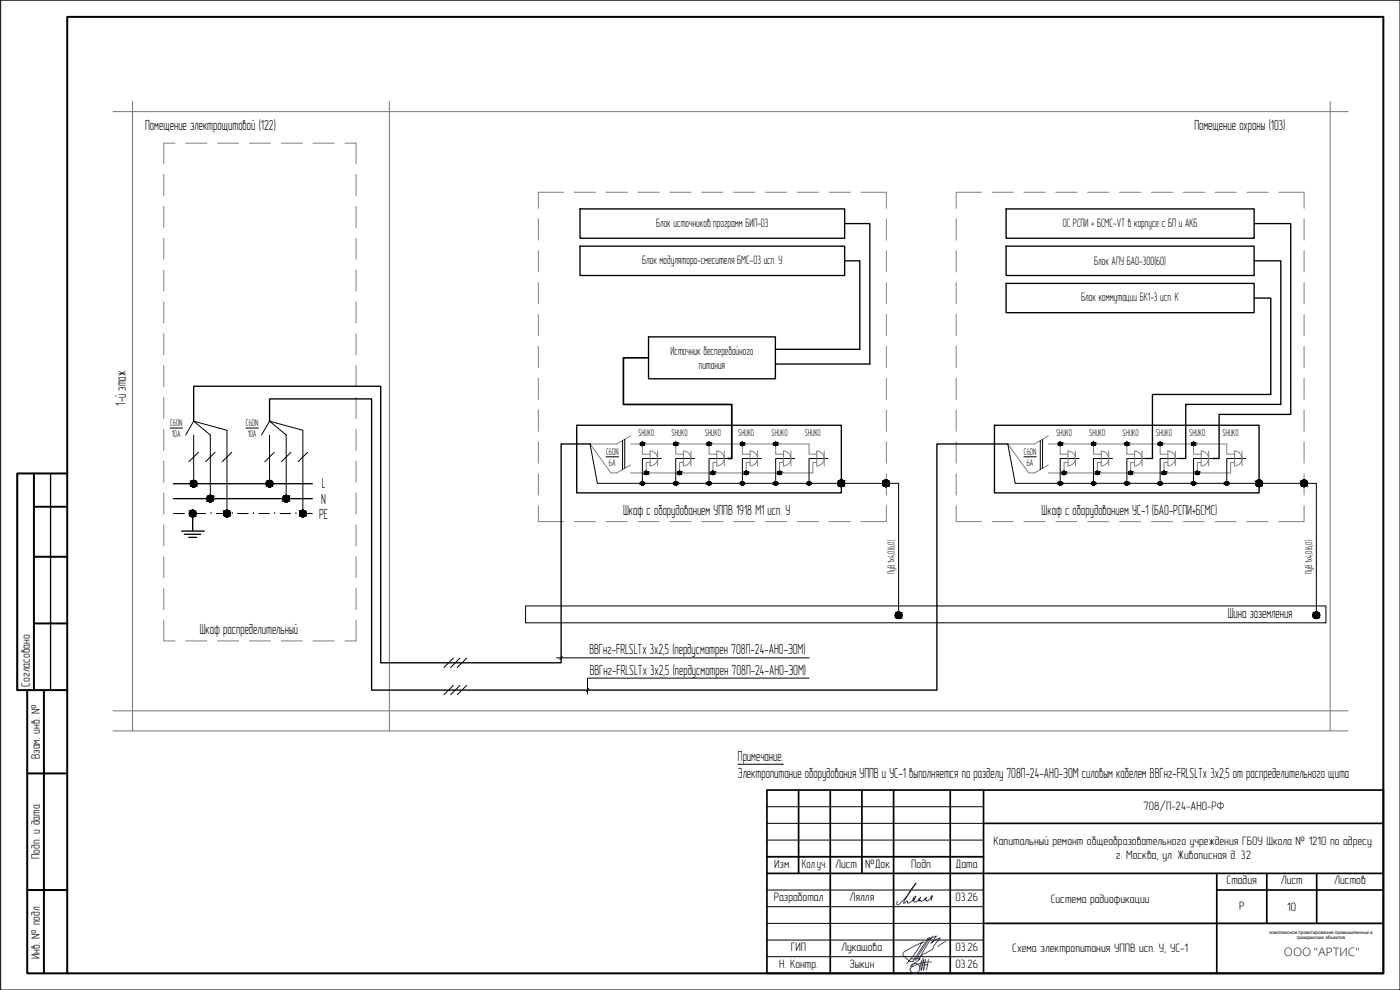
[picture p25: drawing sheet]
<svg xmlns="http://www.w3.org/2000/svg" width="420mm" height="297mm" viewBox="0 0 420 297" stroke-linecap="round" stroke-linejoin="round" font-family="sans-serif">
<defs><g id="words">
<g font-size="4.4">
<text x="43.6" y="39">Помещение электрощитовой (122)</text>
<text x="358.4" y="39">Помещение охраны (103)</text>
<text x="37.8" y="121.7" transform="rotate(-90 37.8 121.7)">1-й этаж</text>
<text x="96.6" y="146.5">L</text>
<text x="95.8" y="155.6">PE</text>
<text x="96.4" y="151.1">N</text>
<text x="187" y="154.4">Шкаф с оборудованием УППВ 1918 М1 исп. У</text>
<text x="312.6" y="154.5">Шкаф с оборудованием УС-1 (БАО-РСПИ+БСМС)</text>
<text x="368.5" y="185.4">Шина заземления</text>
<text x="59.9" y="190.2">Шкаф распределительный</text>
<text x="176.9" y="196.3">ВВГнг-FRLSLTx 3x2,5 (пердусмотрен 708П-24-АНО-ЭОМ)</text>
<text x="177" y="202.4">ВВГнг-FRLSLTx 3x2,5 (пердусмотрен 708П-24-АНО-ЭОМ)</text>
<text x="221.4" y="228.4">Примечание.</text>
<text x="221.4" y="233.4">Электропитание оборудования УППВ и УС-1 выполняется по разделу 708П-24-АНО-ЭОМ силовым кабелем ВВГнг-FRLSLTx 3x2,5 от распределительного щита</text>
</g>
<text font-size="3.8" x="385.3" y="286.9">ООО &quot;АРТИС&quot;</text>
<g font-size="3.7">
<text x="196.9" y="68">Блок источников программ БИП-03</text>
<text x="318.9" y="68">ОС РСПИ + БСМС-VT в корпусе с БП и АКБ</text>
<text x="192.7" y="79.1">Блок модулятора-смесителя БМС-03 исп. У</text>
<text x="328.4" y="79.5">Блок АПУ БАО-300(60)</text>
<text x="324.5" y="90.3">Блок коммутации БК1-3 исп. К</text>
<text x="201.2" y="106.5">Источник бесперебойного</text>
<text x="209.7" y="110.7">питания</text>
<text x="8.9" y="206" transform="rotate(-90 8.9 206)">Согласовано</text>
<text x="11.9" y="227.8" transform="rotate(-90 11.9 227.8)">Взам. инв. №</text>
<text x="343.2" y="243.1">708/П-24-АНО-РФ</text>
<text x="11.9" y="257.7" transform="rotate(-90 11.9 257.7)">Подп. и дата</text>
<text x="298.2" y="253.5">Капитальный ремонт общеобразовательного учреждения ГБОУ Школа № 1210 по адресу:</text>
<text x="334.9" y="257.7">г. Москва, ул. Живописная д. 32</text>
<text x="232.4" y="260.4">Изм.</text>
<text x="240.6" y="260.4">Кол.уч.</text>
<text x="250.6" y="260.4">Лист</text>
<text x="259.7" y="260.4">№Док</text>
<text x="273.5" y="260.4">Подп.</text>
<text x="286.8" y="260.4">Дата</text>
<text x="368.1" y="265.4">Стадия</text>
<text x="384.4" y="265.4">Лист</text>
<text x="400.4" y="265.4">Листов</text>
<text x="232.2" y="270.4">Разработал</text>
<text x="254.9" y="270.4">Лялля</text>
<text x="286.7" y="270.4">03.26</text>
<text x="315.3" y="270.8">Система радиофикации</text>
<text x="371.9" y="272.9">Р</text>
<text x="386.3" y="273.3">10</text>
<text x="11.9" y="287.7" transform="rotate(-90 11.9 287.7)">Инв. № подл.</text>
<text x="237.3" y="285.4">ГИП</text>
<text x="252.4" y="285.4">Лукашова</text>
<text x="286.7" y="285.4">03.26</text>
<text x="303.8" y="285.6">Схема электропитания УППВ исп. У, УС-1</text>
<text x="233.8" y="290.5">Н. Контр.</text>
<text x="254.9" y="290.4">Зыкин</text>
<text x="286.7" y="290.4">03.26</text>
</g>
<g font-size="2.9">
<text x="51" y="127.8">C60N</text>
<text x="51.6" y="131.1">10А</text>
<text x="73.8" y="127.8">C60N</text>
<text x="74.3" y="131.1">10А</text>
<text x="191.5" y="130.9">SHUKO</text>
<text x="201.5" y="130.9">SHUKO</text>
<text x="211.5" y="130.9">SHUKO</text>
<text x="221.5" y="130.9">SHUKO</text>
<text x="231.5" y="130.9">SHUKO</text>
<text x="241.5" y="130.9">SHUKO</text>
<text x="316.9" y="130.9">SHUKO</text>
<text x="326.9" y="130.9">SHUKO</text>
<text x="336.9" y="130.9">SHUKO</text>
<text x="346.9" y="130.9">SHUKO</text>
<text x="356.9" y="130.9">SHUKO</text>
<text x="366.9" y="130.9">SHUKO</text>
<text x="181.9" y="136.4">C60N</text>
<text x="307.3" y="136.4">C60N</text>
<text x="182.8" y="139.7">6А</text>
<text x="308.1" y="139.7">6А</text>
<text x="268.5" y="172.3" transform="rotate(-90 268.5 172.3)">ПуВ 1х4,0(6,0)</text>
<text x="393.8" y="172.3" transform="rotate(-90 393.8 172.3)">ПуВ 1х4,0(6,0)</text>
</g>
<g font-size="1.4">
<text x="381" y="280.2">комплексное проектирование промышленных и</text>
<text x="389.2" y="281.9">гражданских объектов</text>
</g>
</g></defs>
<!-- layer: 0 -->
<g fill="none" stroke="#000" stroke-width=".3">
<path d="M51 128.4h3.8M55.7 130.5l2.4-4.1 5 4.1v19.1M58.1 126.4l10 2.7v25h-3.2M58.1 130.5v14.6M59.5 135.7l-2.8 2.8M64.5 135.7l-2.8 2.8M69.5 135.7l-2.8 2.8M73.8 128.4h3.7M78.5 130.5l2.4-4.1 5 4.1v19.1M80.9 126.4l10 2.7v25M80.9 130.5v14.6M82.3 135.7l-2.8 2.8"/>
<path d="M87.3 135.7l-2.8 2.8M92.3 135.7l-2.8 2.8M177.1 133.2l2.2 11.8h86.6M186.8 132.2v8.7M187.5 131.8v8.7M198.5 137.6h-5.7v7.4M208.5 137.6h-5.7v7.4M218.5 137.6h-5.7v7.4M228.5 137.6h-5.7v7.4M238.5 137.6h-5.7v7.4M248.5 137.6h-5.7v7.4M302.5 133.2l2.2 11.8h90.4v39.6"/>
<path d="M312.2 132.2v8.7M312.9 131.8v8.7M323.9 137.6h-5.7v7.4M333.9 137.6h-5.7v7.4M343.9 137.6h-5.7v7.4M353.9 137.6h-5.7v7.4M363.9 137.6h-5.7v7.4M373.9 137.6h-5.7v7.4M52 154.1h3.4M57 154.1h.1M58.5 154.1h3.2M63.3 154.1h.1"/>
<path d="M69.7 154.1h.1M71.3 154.1h3.2M76.1 154.1h.1M77.7 154.1h3.2M82.4 154.1h.1M84 154.1h3.2M88.8 154.1h.1M90.4 154.1h3.3M266 145h3.7v39.6M136.1 197.4l-2.9 2.9M138 197.4l-2.8 2.9M140.1 197.4l-2.9 2.9"/>
<path d="M157.7 181.8h240.2v5.1h-240.2zM167 197.4h75.9M168.7 196.9l-.7 1M136.1 205.6l-2.9 2.9M138 205.6l-2.8 2.9M140.1 205.6l-2.9 2.9M176.7 206.6l-.7 .9M242.8 203.5h-66.5v4.8M221.4 229.3h13.7"/>
<circle cx="192.8" cy="133.2" r=".5"/>
<circle cx="202.8" cy="133.2" r=".5"/>
<circle cx="212.8" cy="133.2" r=".5"/>
<circle cx="222.8" cy="133.2" r=".5"/>
<circle cx="232.8" cy="133.2" r=".5"/>
<circle cx="318.2" cy="133.2" r=".5"/>
<circle cx="328.2" cy="133.2" r=".5"/>
<circle cx="338.2" cy="133.2" r=".5"/>
<circle cx="348.2" cy="133.2" r=".5"/>
<circle cx="358.2" cy="133.2" r=".5"/>
<circle cx="57.8" cy="154.1" r="1.01"/>
<circle cx="58.1" cy="145.1" r="1.01"/>
<circle cx="63.1" cy="149.6" r="1.01"/>
<circle cx="68.1" cy="154.1" r="1.01"/>
<circle cx="80.9" cy="145.1" r="1.01"/>
<circle cx="85.9" cy="149.6" r="1.01"/>
<circle cx="90.9" cy="154.1" r="1.01"/>
<circle cx="192.8" cy="145" r=".5"/>
<circle cx="193.9" cy="141.9" r=".5"/>
<circle cx="202.8" cy="145" r=".5"/>
<circle cx="203.9" cy="141.9" r=".5"/>
<circle cx="212.8" cy="145" r=".5"/>
<circle cx="213.9" cy="141.9" r=".5"/>
<circle cx="222.8" cy="145" r=".5"/>
<circle cx="223.9" cy="141.9" r=".5"/>
<circle cx="232.8" cy="145" r=".5"/>
<circle cx="233.9" cy="141.9" r=".5"/>
<circle cx="242.8" cy="145" r=".5"/>
<circle cx="252.5" cy="145" r="1.01"/>
<circle cx="265.9" cy="145" r="1.01"/>
<circle cx="318.2" cy="145" r=".5"/>
<circle cx="319.3" cy="141.9" r=".5"/>
<circle cx="328.2" cy="145" r=".5"/>
<circle cx="329.3" cy="141.9" r=".5"/>
<circle cx="338.2" cy="145" r=".5"/>
<circle cx="339.3" cy="141.9" r=".5"/>
<circle cx="348.2" cy="145" r=".5"/>
<circle cx="349.3" cy="141.9" r=".5"/>
<circle cx="358.2" cy="145" r=".5"/>
<circle cx="359.3" cy="141.9" r=".5"/>
<circle cx="368.2" cy="145" r=".5"/>
<circle cx="377.9" cy="145" r="1.01"/>
<circle cx="391.4" cy="145" r="1.01"/>
<circle cx="269.7" cy="184.6" r="1.01"/>
<circle cx="395" cy="184.6" r="1.01"/>
</g>
<g fill="none" stroke="#000" stroke-width=".4">
<path d="M174.1 62.7h79.4v8.8h-79.4zM174.1 73.9h79.4v8.8h-79.4zM253.5 78.3h4.5v26.5h-25.3M253.5 67.1h7.5v42.1h-28.3M301.9 62.7h74.5v8.8h-74.5zM301.9 73.9h74.5v8.8h-74.5zM376.4 78.3h8v43h-28.5v16.3h-2M376.4 67.1h11v57.2h-21.5v13.3h-2M301.9 85h74.5v8.8h-74.5zM376.4 89.4h5v28.9h-35.5v19.3h-2M194.6 101.1h38.1v12.6h-38.1zM58.1 126.4v-10.5h56.2v83h54.1v-65.7h8.7"/>
<path d="M80.9 126.4v-6.7h30.6v87.4h169.7v-73.9h21.3M173.1 127.6h79.4v20.3h-79.4zM298.5 127.6h79.4v20.3h-79.4zM52 149.6h41.7M52 145.1h41.7M54.5 159.3h6.8M57.8 154.1v5.2M55.4 160.3h4.8M56.6 161.2h2.4"/>
</g>
<g fill="none" stroke="#808080" stroke-width=".3">
<path d="M49.1 52.3v6.4M52.5 43h-3.4v6.1M55.7 43h6.4M65.3 43h6.3M74.8 43h6.4M84.4 43h6.4M93.9 43h6.4M103.5 43h3.4v6.1M106.9 52.3v6.4M169.2 57.7h-7.6v4.8M172.3 57.7h6.4M181.9 57.7h6.4"/>
<path d="M191.5 57.7h6.3M201 57.7h6.4M210.6 57.7h6.4M220.2 57.7h6.3M229.7 57.7h6.4M239.3 57.7h6.4M248.8 57.7h6.4M258.4 57.7h7.6v4.8M294.6 57.7h-7.6v4.8M297.7 57.7h6.4M307.3 57.7h6.4M316.9 57.7h6.3"/>
<path d="M326.4 57.7h6.4M336 57.7h6.3M345.5 57.7h6.4M355.1 57.7h6.4M364.7 57.7h6.3M374.2 57.7h6.4M383.8 57.7h7.6v4.8M49.1 61.9v6.3M49.1 71.4v6.4M106.9 61.9v6.3M106.9 71.4v6.4M161.6 65.7v6.3"/>
<path d="M161.6 75.2v6.4M266 65.7v6.3M266 75.2v6.4M287 65.7v6.3M287 75.2v6.4M391.4 65.7v6.3M391.4 75.2v6.4M49.1 81v6.4M49.1 90.5v6.4M106.9 81v6.4M106.9 90.5v6.4M161.6 84.8v6.4"/>
<path d="M161.6 94.3v6.4M266 84.8v6.4M266 94.3v6.4M287 84.8v6.4M287 94.3v6.4M391.4 84.8v6.4M391.4 94.3v6.4M49.1 100.1v6.4M49.1 109.7v6.3M49.1 119.2v6.4M106.9 100.1v6.4M106.9 109.7v6.3"/>
<path d="M106.9 119.2v6.4M161.6 103.9v6.4M161.6 113.5v6.4M266 103.9v6.4M266 113.5v6.4M287 103.9v6.4M287 113.5v6.4M391.4 103.9v6.4M391.4 113.5v6.4M49.1 128.8v6.4M49.1 138.4v6.3M106.9 128.8v6.4"/>
<path d="M106.9 138.4v6.3M161.6 123v6.4M161.6 132.6v6.4M189.2 130.8l-4.1 2.4h-8l6.3 8.7h1.7l4.1-2.4M189.2 133.2h53.6v3.1h2.3M192.8 133.2v3.1h2.3M195.1 135.3a2.23 2.23 0 0 1 2.2 2.3 2.23 2.23 0 0 1-2.2 2.2M195.1 138.8h-1.1v3.1M195.1 135.3v4.5M197.4 135.3v4.5M202.8 133.2v3.1h2.3M205.1 135.3a2.23 2.23 0 0 1 2.2 2.3 2.23 2.23 0 0 1-2.2 2.2z"/>
<path d="M205.1 138.8h-1.2v3.1M207.3 135.3v4.5M212.8 133.2v3.1h2.3M215.1 135.3a2.23 2.23 0 0 1 2.2 2.3 2.23 2.23 0 0 1-2.2 2.2zM215.1 138.8h-1.1v3.1M217.4 135.3v4.5M222.8 133.2v3.1h2.3M225.1 135.3a2.23 2.23 0 0 1 2.2 2.3 2.23 2.23 0 0 1-2.2 2.2zM225.1 138.8h-1.2v3.1M227.4 135.3v4.5M232.8 133.2v3.1h2.3M235.1 135.3a2.23 2.23 0 0 1 2.2 2.3 2.23 2.23 0 0 1-2.2 2.2z"/>
<path d="M235.1 138.8h-1.1v3.1M237.4 135.3v4.5M245.1 135.3a2.23 2.23 0 0 1 2.2 2.3 2.23 2.23 0 0 1-2.2 2.2zM245.1 138.8h-1.2v3.1h-54.7M247.4 135.3v4.5M266 123v6.4M266 132.6v6.4M287 123v6.4M287 132.6v6.4M314.6 130.8l-4.1 2.4h-8l6.3 8.7h1.7l4.1-2.4M314.6 133.2h53.6v3.1h2.3M318.2 133.2v3.1h2.3"/>
<path d="M320.5 135.3a2.23 2.23 0 0 1 2.2 2.3 2.23 2.23 0 0 1-2.2 2.2zM320.5 138.8h-1.2v3.1M322.7 135.3v4.5M328.2 133.2v3.1h2.3M330.5 135.3a2.23 2.23 0 0 1 2.2 2.3 2.23 2.23 0 0 1-2.2 2.2zM330.5 138.8h-1.2v3.1M332.7 135.3v4.5M338.2 133.2v3.1h2.3M340.5 135.3a2.23 2.23 0 0 1 2.2 2.3 2.23 2.23 0 0 1-2.2 2.2zM340.5 138.8h-1.2v3.1M342.8 135.3v4.5M348.2 133.2v3.1h2.3"/>
<path d="M350.5 135.3a2.23 2.23 0 0 1 2.2 2.3 2.23 2.23 0 0 1-2.2 2.2M350.5 138.8h-1.2v3.1M350.5 135.3v4.5M352.7 135.3v4.5M358.2 133.2v3.1h2.3M360.5 135.3a2.23 2.23 0 0 1 2.2 2.3 2.23 2.23 0 0 1-2.2 2.2zM360.5 138.8h-1.2v3.1M362.7 135.3v4.5M370.5 135.3a2.23 2.23 0 0 1 2.2 2.3 2.23 2.23 0 0 1-2.2 2.2zM370.5 138.8h-1.2v3.1h-54.7M372.7 135.3v4.5M391.4 123v6.4"/>
<path d="M391.4 132.6v6.4M49.1 147.9v6.4M49.1 157.5v6.3M106.9 147.9v6.4M106.9 157.5v6.3M161.6 151.7v4.8h7.6M161.6 142.2v6.3M172.3 156.5h6.4M181.9 156.5h6.4M191.5 156.5h6.3M201 156.5h6.4M210.6 156.5h6.4"/>
<path d="M220.2 156.5h6.3M229.7 156.5h6.4M239.3 156.5h6.4M248.8 156.5h6.4M266 151.7v4.8h-7.6M266 142.2v6.3M287 151.7v4.8h7.6M287 142.2v6.3M297.7 156.5h6.4M307.3 156.5h6.4M316.9 156.5h6.3M326.4 156.5h6.4"/>
<path d="M336 156.5h6.3M345.5 156.5h6.4M355.1 156.5h6.4M364.7 156.5h6.3M374.2 156.5h6.4M391.4 151.7v4.8h-7.6M391.4 142.2v6.3M49.1 167v6.4M49.1 176.6v6.4M106.9 167v6.4M106.9 176.6v6.4M49.1 186.1v6.2h3.4"/>
<path d="M55.7 192.3h6.4M65.3 192.3h6.3M74.8 192.3h6.4M84.4 192.3h6.4M93.9 192.3h6.4M106.9 186.1v6.2h-3.4"/>
</g>
<!-- layer: Text -->
<path d="M181.9 137.1h3.8M307.3 137.1h3.7" fill="none" stroke="#000" stroke-width=".3"/>
<!-- layer: 0 -->
<g fill="#000" stroke="#000" stroke-width=".3">
<path d="M192.7 133.7h.1zM192.7 133.7h.2zM202.7 133.7h.2zM212.7 133.7h.2zM222.7 133.7h.2zM232.7 133.7h.2zM318.1 133.7h.1zM318.1 133.7h.2zM328.1 133.7h.1zM328.1 133.7h.2zM338.1 133.7h.2zM348.1 133.7h.1z"/>
<path d="M348.1 133.7h.2zM358.1 133.7h.2zM57.6 155.1h.5zM57.7 153.1h.2zM57.9 146.1h.5zM58 144.2h.2zM62.9 150.6h.5zM63 148.6h.2zM67.9 155.1h.5zM68 153.1h.2zM80.7 146.1h.4zM80.8 144.2h.2z"/>
<path d="M85.7 150.6h.4zM85.7 148.6h.3zM90.7 155.1h.4zM90.7 153.1h.3zM192.7 145.5h.1zM192.7 145.5h.2zM193.8 142.4h.3zM202.7 145.5h.2zM203.8 142.4h.2zM203.8 142.4h.3zM212.7 145.5h.2zM213.8 142.4h.3z"/>
<path d="M222.7 145.5h.2zM223.8 142.4h.2zM223.8 142.4h.3zM232.7 145.5h.2zM233.8 142.4h.2zM233.8 142.4h.3zM242.7 145.5h.1zM242.7 145.5h.2zM252.3 146h.4zM252.3 144h.3zM265.7 146h.4zM265.7 146h.5z"/>
<path d="M265.8 144h.2zM318.1 145.5h.1zM318.1 145.5h.2zM319.2 142.4h.2zM328.1 145.5h.1zM328.1 145.5h.2zM329.2 142.4h.2zM329.2 142.4h.3zM338.1 145.5h.2zM339.2 142.4h.2zM348.1 145.5h.1zM348.1 145.5h.2z"/>
<path d="M349.2 142.4h.2zM358.1 145.5h.2zM359.2 142.4h.2zM359.2 142.4h.3zM368.1 145.5h.1zM368.1 145.5h.2zM377.7 146h.4zM377.7 144h.3zM391.2 146h.4zM391.2 144h.3zM269.5 185.6h.4zM269.5 183.6h.3z"/>
<path d="M394.8 185.6h.5zM394.9 183.6h.3z"/>
<path d="M192.7 132.7h.2zM192.7 132.7h.2z"/>
<path d="M192.7 132.7h.3zM192.6 132.7h.4z"/>
<path d="M192.6 132.7h.4zM192.6 132.7h.4z"/>
<path d="M192.6 133.7h.4zM192.6 133.7h.3z"/>
<path d="M192.6 132.7l.4 .1zM192.6 132.8h.4z"/>
<path d="M192.6 133.7h.4zM192.6 133.7h.4z"/>
<path d="M192.6 132.8h.5zM192.5 132.8h.6z"/>
<path d="M192.6 133.6h.4zM192.6 133.6l.4 .1z"/>
<path d="M192.5 132.8h.6zM192.5 132.8h.6z"/>
<path d="M192.5 133.6h.6zM192.5 133.6h.5z"/>
<path d="M192.5 132.8h.6zM192.4 132.8h.7z"/>
<path d="M192.5 133.6h.6zM192.5 133.6h.6z"/>
<path d="M192.4 132.8l.8 .1zM192.4 132.8l.8 .1z"/>
<path d="M192.4 133.5h.7zM192.4 133.5l.7 .1z"/>
<path d="M192.4 132.9h.8zM192.4 132.9h.8z"/>
<path d="M192.4 133.5h.8zM192.4 133.5h.7z"/>
<path d="M192.4 132.9l.8 .1zM192.3 133h.9z"/>
<path d="M192.4 133.5h.8zM192.4 133.5h.8z"/>
<path d="M192.3 133h1zM192.3 133h1z"/>
<path d="M192.3 133.4h.9zM192.3 133.4l.9 .1z"/>
<path d="M192.3 133l1 .1zM192.3 133l1 .1z"/>
<path d="M192.3 133.4h1zM192.3 133.4h.9z"/>
<path d="M192.3 133.1h1zM192.3 133.1h1z"/>
<path d="M192.3 133.3h1zM192.3 133.3l1 .1z"/>
<path d="M192.3 133.1h1zM192.3 133.1h1z"/>
<path d="M192.3 133.1l1 .1zM192.3 133.1l1 .1z"/>
<path d="M192.3 133.2l1 .1zM192.3 133.2l1 .1z"/>
<path d="M192.3 133.3h1zM192.3 133.3h1z"/>
<path d="M192.3 133.3h1zM192.3 133.3h1z"/>
<path d="M202.7 132.7h.2zM202.7 132.7h.2z"/>
<path d="M202.7 132.7h.2zM202.6 132.7h.3z"/>
<path d="M202.6 132.7h.4zM202.6 132.7h.4z"/>
<path d="M202.6 133.7h.3zM202.6 133.7h.3z"/>
<path d="M202.6 132.7l.4 .1zM202.5 132.8h.5z"/>
<path d="M202.6 133.7h.4zM202.6 133.7h.3z"/>
<path d="M202.5 132.8h.6zM202.5 132.8h.6z"/>
<path d="M202.5 133.6h.5zM202.5 133.6l.5 .1z"/>
<path d="M202.5 132.8h.6zM202.5 132.8h.6z"/>
<path d="M202.5 133.6h.6zM202.5 133.6h.5z"/>
<path d="M202.5 132.8h.7zM202.5 132.8h.7z"/>
<path d="M202.5 133.6h.6zM202.5 133.6h.6z"/>
<path d="M202.4 132.8l.8 .1zM202.4 132.8l.8 .1z"/>
<path d="M202.4 133.5h.8zM202.4 133.5l.7 .1z"/>
<path d="M202.4 132.9h.8zM202.4 132.9h.8z"/>
<path d="M202.4 133.5h.8zM202.4 133.5h.8z"/>
<path d="M202.4 132.9l.8 .1zM202.4 132.9l.8 .1z"/>
<path d="M202.4 133.5h.8zM202.4 133.5h.8z"/>
<path d="M202.4 133h.9zM202.4 133h.9z"/>
<path d="M202.4 133.4h.8zM202.4 133.4l.8 .1z"/>
<path d="M202.3 133l1 .1zM202.3 133l1 .1z"/>
<path d="M202.3 133.1h1zM202.3 133.1h1z"/>
<path d="M202.3 133.3l1 .1zM202.3 133.3l1 .1z"/>
<path d="M202.3 133.4h1zM202.3 133.4h.9z"/>
<path d="M202.3 133.1h1zM202.3 133.1h1z"/>
<path d="M202.3 133.1l1 .1zM202.3 133.1l1 .1z"/>
<path d="M202.3 133.2l1 .1zM202.3 133.2l1 .1z"/>
<path d="M202.3 133.3h1zM202.3 133.3h1z"/>
<path d="M202.3 133.3h1zM202.3 133.3h1z"/>
<path d="M212.7 132.7h.2zM212.7 132.7h.2z"/>
<path d="M212.7 132.7h.3zM212.6 132.7h.4z"/>
<path d="M212.6 132.7h.4zM212.6 132.7h.4z"/>
<path d="M212.6 133.7h.4zM212.6 133.7h.3z"/>
<path d="M212.6 132.7l.4 .1zM212.5 132.8h.5z"/>
<path d="M212.6 133.7h.4zM212.6 133.7h.4z"/>
<path d="M212.5 132.8h.6zM212.5 132.8h.6z"/>
<path d="M212.5 133.6h.5zM212.5 133.6l.5 .1z"/>
<path d="M212.5 132.8h.6zM212.5 132.8h.6z"/>
<path d="M212.5 133.6h.6zM212.5 133.6h.5z"/>
<path d="M212.5 132.8h.6zM212.4 132.8h.7z"/>
<path d="M212.5 133.6h.6zM212.5 133.6h.6z"/>
<path d="M212.4 132.8l.8 .1zM212.4 132.8l.8 .1z"/>
<path d="M212.4 133.5h.7zM212.4 133.5l.7 .1z"/>
<path d="M212.4 132.9h.8zM212.4 132.9h.8z"/>
<path d="M212.4 133.5h.8zM212.4 133.5h.7z"/>
<path d="M212.4 132.9l.8 .1zM212.3 133h.9z"/>
<path d="M212.4 133.5h.8zM212.4 133.5h.8z"/>
<path d="M212.3 133h1zM212.3 133h1z"/>
<path d="M212.3 133.4h.9zM212.3 133.4l.9 .1z"/>
<path d="M212.3 133l1 .1zM212.3 133l1 .1z"/>
<path d="M212.3 133.4h1zM212.3 133.4h.9z"/>
<path d="M212.3 133.1h1zM212.3 133.1h1z"/>
<path d="M212.3 133.1h1zM212.3 133.1h1z"/>
<path d="M212.3 133.3h1zM212.3 133.3h1z"/>
<path d="M212.3 133.3h1zM212.3 133.3l1 .1z"/>
<path d="M212.3 133.1l1 .1zM212.3 133.1l1 .1z"/>
<path d="M212.3 133.2l1 .1zM212.3 133.2l1 .1z"/>
<path d="M212.3 133.3h1zM212.3 133.3h1z"/>
<path d="M222.7 132.7h.2zM222.7 132.7h.2z"/>
<path d="M222.7 132.7h.2zM222.6 132.7h.3z"/>
<path d="M222.6 132.7h.4zM222.6 132.7h.4z"/>
<path d="M222.6 133.7h.3zM222.6 133.7h.3z"/>
<path d="M222.6 132.7l.4 .1zM222.5 132.8h.5z"/>
<path d="M222.6 133.7h.4zM222.6 133.7h.3z"/>
<path d="M222.5 132.8h.6zM222.5 132.8h.6z"/>
<path d="M222.5 133.6h.5zM222.5 133.6l.5 .1z"/>
<path d="M222.5 132.8h.6zM222.5 132.8h.6z"/>
<path d="M222.5 133.6h.6zM222.5 133.6h.5z"/>
<path d="M222.5 132.8h.7zM222.5 132.8h.7z"/>
<path d="M222.5 133.6h.6zM222.5 133.6h.6z"/>
<path d="M222.4 132.8l.8 .1zM222.4 132.8l.8 .1z"/>
<path d="M222.4 133.5h.8zM222.4 133.5l.7 .1z"/>
<path d="M222.4 132.9h.8zM222.4 132.9h.8z"/>
<path d="M222.4 133.5h.8zM222.4 133.5h.8z"/>
<path d="M222.4 132.9l.8 .1zM222.4 132.9l.8 .1z"/>
<path d="M222.4 133.5h.8zM222.4 133.5h.8z"/>
<path d="M222.4 133h.9zM222.4 133h.9z"/>
<path d="M222.4 133.4h.8zM222.4 133.4l.8 .1z"/>
<path d="M222.3 133l1 .1zM222.3 133l1 .1z"/>
<path d="M222.3 133.1h1zM222.3 133.1h1z"/>
<path d="M222.3 133.3l1 .1zM222.3 133.3l1 .1z"/>
<path d="M222.3 133.4h1zM222.3 133.4h.9z"/>
<path d="M222.3 133.1h1zM222.3 133.1h1z"/>
<path d="M222.3 133.1l1 .1zM222.3 133.1l1 .1z"/>
<path d="M222.3 133.2l1 .1zM222.3 133.2l1 .1z"/>
<path d="M222.3 133.3h1zM222.3 133.3h1z"/>
<path d="M222.3 133.3h1zM222.3 133.3h1z"/>
<path d="M232.7 132.7h.2zM232.7 132.7h.2z"/>
<path d="M232.7 132.7h.3zM232.6 132.7h.4z"/>
<path d="M232.6 132.7h.4zM232.6 132.7h.4z"/>
<path d="M232.6 133.7h.4zM232.6 133.7h.3z"/>
<path d="M232.6 132.7l.4 .1zM232.5 132.8h.5z"/>
<path d="M232.6 133.7h.4zM232.6 133.7h.4z"/>
<path d="M232.5 132.8h.6zM232.5 132.8h.6z"/>
<path d="M232.5 133.6h.5zM232.5 133.6l.5 .1z"/>
<path d="M232.5 132.8h.6zM232.5 132.8h.6z"/>
<path d="M232.5 133.6h.6zM232.5 133.6h.5z"/>
<path d="M232.5 132.8h.7zM232.4 132.8h.8z"/>
<path d="M232.5 133.6h.6zM232.5 133.6h.6z"/>
<path d="M232.4 132.8l.8 .1zM232.4 132.8l.8 .1z"/>
<path d="M232.4 133.5h.8zM232.4 133.5l.7 .1z"/>
<path d="M232.4 132.9h.8zM232.4 132.9h.8z"/>
<path d="M232.4 133.5h.8zM232.4 133.5h.8z"/>
<path d="M232.4 132.9l.8 .1zM232.4 132.9l.8 .1z"/>
<path d="M232.4 133.5h.8zM232.4 133.5h.8z"/>
<path d="M232.3 133h1zM232.3 133h1z"/>
<path d="M232.3 133.4h.9zM232.3 133.4l.9 .1z"/>
<path d="M232.3 133l1 .1zM232.3 133l1 .1z"/>
<path d="M232.3 133.4h1zM232.3 133.4h.9z"/>
<path d="M232.3 133.1h1zM232.3 133.1h1z"/>
<path d="M232.3 133.1h1zM232.3 133.1h1z"/>
<path d="M232.3 133.3h1zM232.3 133.3h1z"/>
<path d="M232.3 133.3h1zM232.3 133.3l1 .1z"/>
<path d="M232.3 133.1l1 .1zM232.3 133.1l1 .1z"/>
<path d="M232.3 133.2l1 .1zM232.3 133.2l1 .1z"/>
<path d="M232.3 133.3h1zM232.3 133.3h1z"/>
<path d="M318.1 132.7h.2zM318.1 132.7h.2z"/>
<path d="M318.1 132.7h.2zM318 132.7h.3z"/>
<path d="M318 132.7h.4zM318 132.7h.4z"/>
<path d="M318 133.7h.3zM318 133.7h.3z"/>
<path d="M318 132.7l.4 .1zM317.9 132.8h.5z"/>
<path d="M318 133.7h.4zM318 133.7h.3z"/>
<path d="M317.9 132.8h.6zM317.9 132.8h.6z"/>
<path d="M317.9 133.6h.5zM317.9 133.6l.5 .1z"/>
<path d="M317.9 132.8h.6zM317.9 132.8h.6z"/>
<path d="M317.9 133.6h.6zM317.9 133.6h.5z"/>
<path d="M317.9 132.8h.6zM317.8 132.8h.7z"/>
<path d="M317.9 133.6h.6zM317.9 133.6h.6z"/>
<path d="M317.8 132.8l.8 .1zM317.8 132.9h.8z"/>
<path d="M317.8 133.5h.7zM317.8 133.5l.7 .1z"/>
<path d="M317.8 132.9h.8zM317.8 132.9h.8z"/>
<path d="M317.8 133.5h.8zM317.8 133.5h.7z"/>
<path d="M317.8 132.9l.8 .1zM317.8 132.9l.8 .1z"/>
<path d="M317.8 133.5h.8zM317.8 133.5h.8z"/>
<path d="M317.7 133h.9zM317.7 133h.9z"/>
<path d="M317.7 133.4h.9zM317.7 133.4l.9 .1z"/>
<path d="M317.7 133l1 .1zM317.7 133l1 .1z"/>
<path d="M317.7 133.4h.9zM317.7 133.4h.9z"/>
<path d="M317.7 133.1h1zM317.7 133.1h1z"/>
<path d="M317.7 133.1h1zM317.7 133.1h1z"/>
<path d="M317.7 133.1l1 .1zM317.7 133.1l1 .1z"/>
<path d="M317.7 133.3h1zM317.7 133.3h1z"/>
<path d="M317.7 133.3h1zM317.7 133.3h1z"/>
<path d="M317.7 133.3h1zM317.7 133.3l.9 .1z"/>
<path d="M317.7 133.2h1zM317.7 133.2l1 .1z"/>
<path d="M328.1 132.7h.2zM328.1 132.7h.2z"/>
<path d="M328.1 132.7h.2zM328 132.7h.3z"/>
<path d="M328 132.7h.4zM328 132.7h.4z"/>
<path d="M328 133.7h.3zM328 133.7h.3z"/>
<path d="M328 132.7l.4 .1zM327.9 132.8h.5z"/>
<path d="M328 133.7h.4zM328 133.7h.3z"/>
<path d="M327.9 132.8h.6zM327.9 132.8h.6z"/>
<path d="M327.9 133.6h.5zM327.9 133.6l.5 .1z"/>
<path d="M327.9 132.8h.6zM327.9 132.8h.6z"/>
<path d="M327.9 133.6h.6zM327.9 133.6h.5z"/>
<path d="M327.9 132.8h.6zM327.9 132.8h.6z"/>
<path d="M327.9 133.6h.6zM327.9 133.6h.6z"/>
<path d="M327.8 132.8l.8 .1zM327.8 132.8l.8 .1z"/>
<path d="M327.8 133.5h.7zM327.8 133.5l.7 .1z"/>
<path d="M327.8 132.9h.8zM327.8 132.9h.8z"/>
<path d="M327.8 133.5h.8zM327.8 133.5h.7z"/>
<path d="M327.8 132.9l.8 .1zM327.8 132.9l.8 .1z"/>
<path d="M327.8 133.5h.8zM327.8 133.5h.8z"/>
<path d="M327.7 133h.9zM327.7 133h.9z"/>
<path d="M327.7 133.4h.9zM327.7 133.4l.9 .1z"/>
<path d="M327.7 133l1 .1zM327.7 133l1 .1z"/>
<path d="M327.7 133.4h.9zM327.7 133.4h.9z"/>
<path d="M327.7 133.1h1zM327.7 133.1h1z"/>
<path d="M327.7 133.3h1zM327.7 133.3l.9 .1z"/>
<path d="M327.7 133.1h1zM327.7 133.1h1z"/>
<path d="M327.7 133.1l1 .1zM327.7 133.1l1 .1z"/>
<path d="M327.7 133.2l1 .1zM327.7 133.2l1 .1z"/>
<path d="M327.7 133.3h1zM327.7 133.3h1z"/>
<path d="M327.7 133.3h1zM327.7 133.3h1z"/>
<path d="M338.1 132.7h.2zM338.1 132.7h.2z"/>
<path d="M338.1 132.7h.2zM338 132.7h.3z"/>
<path d="M338 132.7h.4zM338 132.7h.4z"/>
<path d="M338 133.7h.3zM338 133.7h.3z"/>
<path d="M338 132.7l.4 .1zM337.9 132.8h.5z"/>
<path d="M338 133.7h.4zM338 133.7h.3z"/>
<path d="M337.9 132.8h.6zM337.9 132.8h.6z"/>
<path d="M337.9 133.6h.5zM337.9 133.6l.5 .1z"/>
<path d="M337.9 132.8h.6zM337.9 132.8h.6z"/>
<path d="M337.9 133.6h.6zM337.9 133.6h.5z"/>
<path d="M337.8 132.8h.7zM337.8 132.8h.7z"/>
<path d="M337.8 133.6h.7zM337.8 133.6h.7z"/>
<path d="M337.8 132.8l.8 .1zM337.8 132.9h.8z"/>
<path d="M337.8 133.5h.7zM337.8 133.5l.7 .1z"/>
<path d="M337.8 132.9h.8zM337.8 132.9h.8z"/>
<path d="M337.8 133.5h.8zM337.8 133.5h.7z"/>
<path d="M337.8 132.9l.8 .1zM337.8 132.9l.8 .1z"/>
<path d="M337.8 133.5h.8zM337.8 133.5h.8z"/>
<path d="M337.7 133h.9zM337.7 133h.9z"/>
<path d="M337.7 133.4h.9zM337.7 133.4l.9 .1z"/>
<path d="M337.7 133l.9 .1zM337.7 133l.9 .1z"/>
<path d="M337.7 133.1h1zM337.7 133.1h1z"/>
<path d="M337.7 133.3l.9 .1zM337.7 133.3l.9 .1z"/>
<path d="M337.7 133.4h.9zM337.7 133.4h.9z"/>
<path d="M337.7 133.1h1zM337.7 133.1h1z"/>
<path d="M337.7 133.1l1 .1zM337.7 133.1l1 .1z"/>
<path d="M337.7 133.3h1zM337.7 133.3h1z"/>
<path d="M337.7 133.3h1zM337.7 133.3h.9z"/>
<path d="M337.7 133.2h1zM337.7 133.2l1 .1z"/>
<path d="M348.1 132.7h.2zM348.1 132.7h.2z"/>
<path d="M348.1 132.7h.2zM348 132.7h.3z"/>
<path d="M348 132.7h.4zM348 132.7h.4z"/>
<path d="M348 133.7h.3zM348 133.7h.3z"/>
<path d="M348 132.7l.4 .1zM347.9 132.8h.5z"/>
<path d="M348 133.7h.4zM348 133.7h.3z"/>
<path d="M347.9 132.8h.6zM347.9 132.8h.6z"/>
<path d="M347.9 133.6h.5zM347.9 133.6l.5 .1z"/>
<path d="M347.9 132.8h.6zM347.9 132.8h.6z"/>
<path d="M347.9 133.6h.6zM347.9 133.6h.5z"/>
<path d="M347.9 132.8h.6zM347.8 132.8h.7z"/>
<path d="M347.9 133.6h.6zM347.9 133.6h.6z"/>
<path d="M347.8 132.8l.8 .1zM347.8 132.8l.8 .1z"/>
<path d="M347.8 133.5h.7zM347.8 133.5l.7 .1z"/>
<path d="M347.8 132.9h.8zM347.8 132.9h.8z"/>
<path d="M347.8 133.5h.8zM347.8 133.5h.7z"/>
<path d="M347.8 132.9l.8 .1zM347.8 132.9l.8 .1z"/>
<path d="M347.8 133.5h.8zM347.8 133.5h.8z"/>
<path d="M347.7 133h.9zM347.7 133h.9z"/>
<path d="M347.7 133.4h.9zM347.7 133.4l.9 .1z"/>
<path d="M347.7 133l1 .1zM347.7 133l1 .1z"/>
<path d="M347.7 133.4h.9zM347.7 133.4h.9z"/>
<path d="M347.7 133.1h1zM347.7 133.1h1z"/>
<path d="M347.7 133.3h1zM347.7 133.3l.9 .1z"/>
<path d="M347.7 133.1h1zM347.7 133.1h1z"/>
<path d="M347.7 133.1l1 .1zM347.7 133.1l1 .1z"/>
<path d="M347.7 133.2l1 .1zM347.7 133.2l1 .1z"/>
<path d="M347.7 133.3h1zM347.7 133.3h1z"/>
<path d="M347.7 133.3h1zM347.7 133.3h1z"/>
<path d="M358.1 132.7h.2zM358.1 132.7h.2z"/>
<path d="M358.1 132.7h.2zM358 132.7h.3z"/>
<path d="M358 132.7h.4zM358 132.7h.4z"/>
<path d="M358 133.7h.3zM358 133.7h.3z"/>
<path d="M358 132.7l.4 .1zM357.9 132.8h.5z"/>
<path d="M358 133.7h.4zM358 133.7h.3z"/>
<path d="M357.9 132.8h.6zM357.9 132.8h.6z"/>
<path d="M357.9 133.6h.5zM357.9 133.6l.5 .1z"/>
<path d="M357.9 132.8h.6zM357.9 132.8h.6z"/>
<path d="M357.9 133.6h.6zM357.9 133.6h.5z"/>
<path d="M357.8 132.8h.7zM357.8 132.8h.7z"/>
<path d="M357.8 133.6h.7zM357.8 133.6h.7z"/>
<path d="M357.8 132.8l.8 .1zM357.8 132.8l.8 .1z"/>
<path d="M357.8 133.5h.7zM357.8 133.5l.7 .1z"/>
<path d="M357.8 132.9h.8zM357.8 132.9h.8z"/>
<path d="M357.8 133.5h.8zM357.8 133.5h.7z"/>
<path d="M357.8 132.9l.8 .1zM357.8 132.9l.8 .1z"/>
<path d="M357.8 133.5h.8zM357.8 133.5h.8z"/>
<path d="M357.7 133h.9zM357.7 133h.9z"/>
<path d="M357.7 133.4h.9zM357.7 133.4l.9 .1z"/>
<path d="M357.7 133l.9 .1zM357.7 133l.9 .1z"/>
<path d="M357.7 133.1h1zM357.7 133.1h1z"/>
<path d="M357.7 133.3l.9 .1zM357.7 133.3l.9 .1z"/>
<path d="M357.7 133.4h.9zM357.7 133.4h.9z"/>
<path d="M357.7 133.1h1zM357.7 133.1h1z"/>
<path d="M357.7 133.1l1 .1zM357.7 133.1l1 .1z"/>
<path d="M357.7 133.2l1 .1zM357.7 133.2l1 .1z"/>
<path d="M357.7 133.3h1zM357.7 133.3h1z"/>
<path d="M357.7 133.3h1zM357.7 133.3h.9z"/>
<path d="M57.6 155.1h.3zM57.7 155.1h.2z"/>
<path d="M57.9 146.1h.3zM58 146.1h.2z"/>
<path d="M57.7 153.1h.4zM57.6 153.1h.5z"/>
<path d="M57.6 153.1h.5zM57.5 153.1h.6z"/>
<path d="M57.5 153.1l.8 .1zM57.4 153.2h.9z"/>
<path d="M57.5 155h.6zM57.5 155l.6 .1z"/>
<path d="M58 144.2h.4zM57.9 144.2h.5z"/>
<path d="M57.4 153.2h.9zM57.3 153.2h1z"/>
<path d="M57.4 155h.9zM57.4 155h.7z"/>
<path d="M57.3 153.2l1.1 .1zM57.3 153.3h1.1z"/>
<path d="M57.3 154.9h1zM57.3 154.9l1 .1z"/>
<path d="M57.9 144.2h.5zM57.8 144.2h.6z"/>
<path d="M57.3 153.3h1.2zM57.2 153.3h1.3z"/>
<path d="M57.3 154.9h1.1zM57.3 154.9h1z"/>
<path d="M57.8 144.2h.7zM57.7 144.2h.8z"/>
<path d="M57.8 146.1h.6zM57.8 146.1h.6z"/>
<path d="M57.2 153.3l1.3 .1zM57.2 153.3l1.3 .1z"/>
<path d="M57.2 154.8h1.3zM57.2 154.8l1.2 .1z"/>
<path d="M57.7 144.2l.9 .1zM57.6 144.3h1z"/>
<path d="M57.7 146h.8zM57.7 146l.7 .1z"/>
<path d="M57.1 153.4l1.5 .1zM57.1 153.4l1.5 .1z"/>
<path d="M57.1 154.8h1.4zM57.1 154.8h1.4z"/>
<path d="M57.6 144.3h1.1zM57.6 144.3h1.1z"/>
<path d="M57.6 146h1zM57.6 146h.9z"/>
<path d="M57 153.5l1.7 .1zM57 153.5l1.7 .1z"/>
<path d="M57 154.7h1.6zM57 154.7l1.5 .1z"/>
<path d="M57 153.6h1.7zM57 153.6h1.7z"/>
<path d="M57 154.6h1.7zM57 154.6l1.6 .1z"/>
<path d="M57.6 144.3l1.2 .1zM57.5 144.4h1.3z"/>
<path d="M57.6 146h1.1zM57.6 146h1z"/>
<path d="M56.9 153.6l1.9 .1zM56.9 153.6l1.9 .1z"/>
<path d="M56.9 154.5h1.8zM56.9 154.5l1.8 .1z"/>
<path d="M56.9 153.7l1.9 .1zM56.9 153.7l1.9 .1z"/>
<path d="M56.9 154.5h1.9zM56.9 154.5h1.8z"/>
<path d="M57.5 144.4h1.3zM57.5 144.4h1.3z"/>
<path d="M57.5 145.9h1.3zM57.5 145.9l1.2 .1z"/>
<path d="M56.9 153.8l1.9 .1zM56.9 153.8l1.9 .1z"/>
<path d="M56.9 154.4h1.9zM56.9 154.4l1.9 .1z"/>
<path d="M56.9 153.9l1.9 .1zM56.9 153.9l1.9 .1z"/>
<path d="M56.8 154l2 .1zM56.8 154l2 .1z"/>
<path d="M56.8 154.1l2 .1zM56.8 154.1l2 .1z"/>
<path d="M56.8 154.2l2 .1zM56.8 154.2l2 .1z"/>
<path d="M56.9 154.3h1.9zM56.9 154.3l1.9 .1z"/>
<path d="M57.4 144.4l1.5 .1zM57.4 144.4l1.5 .1z"/>
<path d="M57.4 145.8h1.4zM57.4 145.8l1.4 .1z"/>
<path d="M57.3 144.5l1.7 .1zM57.3 144.5l1.7 .1z"/>
<path d="M57.3 145.8h1.6zM57.3 145.8h1.5z"/>
<path d="M57.3 144.6l1.7 .1zM57.3 144.6l1.7 .1z"/>
<path d="M57.3 145.7h1.7zM57.3 145.7l1.6 .1z"/>
<path d="M57.2 144.7l1.9 .1zM57.2 144.7l1.9 .1z"/>
<path d="M57.2 145.6h1.8zM57.2 145.6l1.8 .1z"/>
<path d="M57.2 144.8l1.9 .1zM57.2 144.8l1.9 .1z"/>
<path d="M57.2 145.5h1.9zM57.2 145.5l1.8 .1z"/>
<path d="M57.2 144.9h1.9zM57.2 144.9h1.9z"/>
<path d="M57.2 145.4h1.9zM57.2 145.4l1.9 .1z"/>
<path d="M57.2 144.9l1.9 .1zM57.2 144.9l1.9 .1z"/>
<path d="M57.2 145.3h1.9zM57.2 145.3l1.9 .1z"/>
<path d="M57.1 145l2 .1zM57.1 145l2 .1z"/>
<path d="M57.1 145.1l2 .1zM57.1 145.1l2 .1z"/>
<path d="M57.1 145.2h2zM57.1 145.2l2 .1z"/>
<path d="M62.9 150.6h.3zM63 150.6h.2z"/>
<path d="M63 148.6h.4zM62.9 148.6h.5z"/>
<path d="M62.9 148.6l.5 .1zM62.8 148.7h.6z"/>
<path d="M62.8 148.7h.7zM62.7 148.7h.8z"/>
<path d="M62.8 150.5h.6zM62.8 150.5l.6 .1z"/>
<path d="M62.7 148.7h.9zM62.6 148.7h1z"/>
<path d="M62.7 150.5h.8zM62.7 150.5h.7z"/>
<path d="M62.6 148.7l1.1 .1zM62.5 148.8h1.2z"/>
<path d="M62.6 150.5h1zM62.6 150.5h.9z"/>
<path d="M62.5 148.8l1.3 .1zM62.5 148.9h1.3z"/>
<path d="M62.5 150.4h1.2zM62.5 150.4l1.1 .1z"/>
<path d="M62.5 148.9h1.3zM62.4 148.9h1.4z"/>
<path d="M62.5 150.4h1.3zM62.5 150.4h1.2z"/>
<path d="M62.4 148.9l1.5 .1zM62.4 148.9l1.5 .1z"/>
<path d="M62.4 150.3h1.4zM62.4 150.3l1.4 .1z"/>
<path d="M62.3 149l1.7 .1zM62.3 149l1.7 .1z"/>
<path d="M62.3 150.2h1.6zM62.3 150.2l1.5 .1z"/>
<path d="M62.3 149.1h1.7zM62.3 149.1h1.7z"/>
<path d="M62.3 150.1h1.7zM62.3 150.1l1.6 .1z"/>
<path d="M62.2 149.1l1.9 .1zM62.2 149.1l1.9 .1z"/>
<path d="M62.2 150.1h1.8zM62.2 150.1h1.8z"/>
<path d="M62.2 149.2l1.9 .1zM62.2 149.2l1.9 .1z"/>
<path d="M62.2 150h1.9zM62.2 150l1.8 .1z"/>
<path d="M62.2 149.3l1.9 .1zM62.2 149.3l1.9 .1z"/>
<path d="M62.2 149.9h1.9zM62.2 149.9l1.9 .1z"/>
<path d="M62.1 149.4l2 .1zM62.1 149.4l2 .1z"/>
<path d="M62.1 149.5l2 .1zM62.1 149.5l2 .1z"/>
<path d="M62.1 149.6l2 .1zM62.1 149.6l2 .1z"/>
<path d="M62.1 149.7l2 .1zM62.1 149.7l2 .1z"/>
<path d="M62.1 149.8h2zM62.1 149.8l2 .1z"/>
<path d="M67.9 155.1h.3zM68 155.1h.2z"/>
<path d="M68 153.1h.4zM67.9 153.1h.5z"/>
<path d="M67.9 153.1h.5zM67.8 153.1h.6z"/>
<path d="M67.8 153.1l.7 .1zM67.7 153.2h.8z"/>
<path d="M67.8 155h.6zM67.8 155l.6 .1z"/>
<path d="M67.7 153.2h.9zM67.6 153.2h1z"/>
<path d="M67.7 155h.8zM67.7 155h.7z"/>
<path d="M67.6 153.2l1.1 .1zM67.5 153.3h1.2z"/>
<path d="M67.6 154.9h1zM67.6 154.9l.9 .1z"/>
<path d="M67.5 153.3h1.3zM67.5 153.3h1.3z"/>
<path d="M67.5 154.9h1.2zM67.5 154.9h1.1z"/>
<path d="M67.5 153.3l1.4 .1zM67.5 153.3l1.4 .1z"/>
<path d="M67.5 154.8h1.3zM67.5 154.8l1.2 .1z"/>
<path d="M67.4 153.4l1.5 .1zM67.3 153.5h1.6z"/>
<path d="M67.4 154.8h1.5zM67.4 154.8h1.4z"/>
<path d="M67.3 153.5l1.7 .1zM67.3 153.5l1.7 .1z"/>
<path d="M67.3 154.7h1.6zM67.3 154.7l1.6 .1z"/>
<path d="M67.3 153.6h1.7zM67.3 153.6h1.7z"/>
<path d="M67.3 154.6h1.7zM67.3 154.6l1.6 .1z"/>
<path d="M67.2 153.6l1.8 .1zM67.2 153.6l1.8 .1z"/>
<path d="M67.2 154.5h1.8zM67.2 154.5l1.8 .1z"/>
<path d="M67.2 153.7l1.9 .1zM67.2 153.7l1.9 .1z"/>
<path d="M67.2 154.5h1.8zM67.2 154.5h1.8z"/>
<path d="M67.2 153.8l1.9 .1zM67.2 153.8l1.9 .1z"/>
<path d="M67.2 154.4h1.9zM67.2 154.4l1.8 .1z"/>
<path d="M67.1 153.9l2 .1zM67.1 153.9l2 .1z"/>
<path d="M67.1 154l2 .1zM67.1 154l2 .1z"/>
<path d="M67.1 154.2l2 .1zM67.1 154.2l2 .1z"/>
<path d="M67.1 154.3h2zM67.1 154.3l2 .1z"/>
<path d="M67.1 154.1h2zM67.1 154.1l2 .1z"/>
<path d="M80.7 146.1h.3zM80.8 146.1h.2z"/>
<path d="M80.8 144.2h.3zM80.7 144.2h.4z"/>
<path d="M80.7 144.2h.5zM80.6 144.2h.6z"/>
<path d="M80.6 144.2h.7zM80.5 144.2h.8z"/>
<path d="M80.6 146.1h.6zM80.6 146.1h.5z"/>
<path d="M80.5 144.2l.9 .1zM80.4 144.3h1z"/>
<path d="M80.5 146h.8zM80.5 146l.7 .1z"/>
<path d="M80.4 144.3h1.1zM80.4 144.3h1.1z"/>
<path d="M80.4 146h1zM80.4 146h.9z"/>
<path d="M80.3 144.3l1.2 .1zM80.2 144.4h1.3z"/>
<path d="M80.3 146h1.2zM80.3 146h1.1z"/>
<path d="M80.2 144.4h1.4zM80.2 144.4h1.4z"/>
<path d="M80.2 145.9h1.3zM80.2 145.9l1.3 .1z"/>
<path d="M80.2 144.4l1.5 .1zM80.1 144.5h1.6z"/>
<path d="M80.2 145.8h1.4zM80.2 145.8l1.3 .1z"/>
<path d="M80.1 144.5l1.6 .1zM80.1 144.5l1.6 .1z"/>
<path d="M80.1 145.8h1.6zM80.1 145.8h1.5z"/>
<path d="M80.1 144.6l1.7 .1zM80.1 144.6l1.7 .1z"/>
<path d="M80.1 145.7h1.6zM80.1 145.7l1.6 .1z"/>
<path d="M80 144.7l1.8 .1zM80 144.7l1.8 .1z"/>
<path d="M80 145.6h1.8zM80 145.6l1.7 .1z"/>
<path d="M80 144.8l1.9 .1zM80 144.8l1.9 .1z"/>
<path d="M80 145.5h1.8zM80 145.5l1.8 .1z"/>
<path d="M79.9 144.9h2zM79.9 144.9h2z"/>
<path d="M79.9 145.4h2zM79.9 145.4l1.9 .1z"/>
<path d="M79.9 144.9l2 .1zM79.9 144.9l2 .1z"/>
<path d="M79.9 145l2 .1zM79.9 145l2 .1z"/>
<path d="M79.9 145.2l2 .1zM79.9 145.2l2 .1z"/>
<path d="M79.9 145.3h2zM79.9 145.3l2 .1z"/>
<path d="M79.9 145.1h2zM79.9 145.1l2 .1z"/>
<path d="M85.7 150.6h.3zM85.7 150.6h.3z"/>
<path d="M85.7 148.6h.4zM85.7 148.6h.4z"/>
<path d="M85.7 148.6l.5 .1zM85.6 148.7h.6z"/>
<path d="M85.6 148.7h.7zM85.5 148.7h.8z"/>
<path d="M85.6 150.5h.6zM85.6 150.5l.5 .1z"/>
<path d="M85.5 148.7h.9zM85.4 148.7h1z"/>
<path d="M85.5 150.5h.8zM85.5 150.5h.7z"/>
<path d="M85.4 148.7l1.1 .1zM85.3 148.8h1.2z"/>
<path d="M85.4 150.5h1zM85.4 150.5h.9z"/>
<path d="M85.3 148.8l1.2 .1zM85.2 148.9h1.3z"/>
<path d="M85.3 150.4h1.2zM85.3 150.4l1.1 .1z"/>
<path d="M85.2 148.9h1.4zM85.2 148.9h1.4z"/>
<path d="M85.2 150.4h1.3zM85.2 150.4h1.3z"/>
<path d="M85.2 148.9l1.5 .1zM85.2 148.9l1.5 .1z"/>
<path d="M85.2 150.3h1.4zM85.2 150.3l1.3 .1z"/>
<path d="M85.1 149l1.6 .1zM85.1 149l1.6 .1z"/>
<path d="M85.1 150.2h1.6zM85.1 150.2l1.5 .1z"/>
<path d="M85 149.1h1.8zM85 149.1h1.8z"/>
<path d="M85 150.1h1.7zM85 150.1l1.7 .1z"/>
<path d="M85 149.1l1.8 .1zM85 149.1l1.8 .1z"/>
<path d="M85 150.1h1.8zM85 150.1h1.7z"/>
<path d="M85 149.2l1.8 .1zM85 149.2l1.8 .1z"/>
<path d="M85 150h1.8zM85 150l1.8 .1z"/>
<path d="M84.9 149.3l2 .1zM84.9 149.3l2 .1z"/>
<path d="M84.9 149.9h1.9zM84.9 149.9l1.9 .1z"/>
<path d="M84.9 149.4l2 .1zM84.9 149.4l2 .1z"/>
<path d="M84.9 149.8h2zM84.9 149.8l1.9 .1z"/>
<path d="M84.9 149.5l2 .1zM84.9 149.5l2 .1z"/>
<path d="M84.9 149.6l2 .1zM84.9 149.6l2 .1z"/>
<path d="M84.9 149.7h2zM84.9 149.7l2 .1z"/>
<path d="M90.7 155.1h.3zM90.7 155.1h.3z"/>
<path d="M90.7 153.1h.4zM90.7 153.1h.4z"/>
<path d="M90.7 153.1h.5zM90.6 153.1h.6z"/>
<path d="M90.6 153.1l.7 .1zM90.5 153.2h.8z"/>
<path d="M90.6 155h.6zM90.6 155l.5 .1z"/>
<path d="M90.5 153.2h.9zM90.4 153.2h1z"/>
<path d="M90.5 155h.8zM90.5 155h.7z"/>
<path d="M90.4 153.2l1.1 .1zM90.3 153.3h1.2z"/>
<path d="M90.4 154.9h1zM90.4 154.9l.9 .1z"/>
<path d="M90.3 153.3h1.2zM90.2 153.3h1.3z"/>
<path d="M90.3 154.9h1.2zM90.3 154.9h1.1z"/>
<path d="M90.2 153.3l1.4 .1zM90.2 153.3l1.4 .1z"/>
<path d="M90.2 154.8h1.3zM90.2 154.8l1.3 .1z"/>
<path d="M90.2 153.4l1.5 .1zM90.2 153.4l1.5 .1z"/>
<path d="M90.2 154.8h1.4zM90.2 154.8h1.3z"/>
<path d="M90.1 153.5l1.6 .1zM90.1 153.5l1.6 .1z"/>
<path d="M90.1 154.7h1.6zM90.1 154.7l1.5 .1z"/>
<path d="M90.1 153.6h1.7zM90.1 153.6h1.7z"/>
<path d="M90.1 154.6h1.6zM90.1 154.6l1.6 .1z"/>
<path d="M90 153.6l1.8 .1zM90 153.6l1.8 .1z"/>
<path d="M90 154.5h1.8zM90 154.5l1.7 .1z"/>
<path d="M90 153.7l1.8 .1zM90 153.7l1.8 .1z"/>
<path d="M90 154.5h1.8zM90 154.5h1.8z"/>
<path d="M89.9 153.8l2 .1zM89.9 153.8l2 .1z"/>
<path d="M89.9 154.4h1.9zM89.9 154.4l1.9 .1z"/>
<path d="M89.9 153.9l2 .1zM89.9 153.9l2 .1z"/>
<path d="M89.9 154.3h2zM89.9 154.3l1.9 .1z"/>
<path d="M89.9 154l2 .1zM89.9 154l2 .1z"/>
<path d="M89.9 154.1l2 .1zM89.9 154.1l2 .1z"/>
<path d="M89.9 154.2h2zM89.9 154.2l2 .1z"/>
<path d="M192.7 144.5h.2zM192.7 144.5h.2z"/>
<path d="M192.7 144.5l.3 .1zM192.6 144.6h.4z"/>
<path d="M192.6 144.6h.4zM192.6 144.6h.4z"/>
<path d="M192.6 145.5h.4zM192.6 145.5h.3z"/>
<path d="M192.6 144.6h.4zM192.6 144.6h.4z"/>
<path d="M192.6 145.5h.4zM192.6 145.5h.4z"/>
<path d="M192.6 144.6h.5zM192.5 144.6h.6z"/>
<path d="M192.6 145.5h.4zM192.6 145.5h.4z"/>
<path d="M192.5 144.6l.6 .1zM192.5 144.6l.6 .1z"/>
<path d="M192.5 145.4h.6zM192.5 145.4l.5 .1z"/>
<path d="M192.5 144.7h.6zM192.4 144.7h.7z"/>
<path d="M192.5 145.4h.6zM192.5 145.4h.6z"/>
<path d="M192.4 144.7h.8zM192.4 144.7h.8z"/>
<path d="M192.4 145.4h.7zM192.4 145.4h.7z"/>
<path d="M192.4 144.7l.8 .1zM192.4 144.7l.8 .1z"/>
<path d="M192.4 145.3h.8zM192.4 145.3l.7 .1z"/>
<path d="M192.4 144.8h.8zM192.3 144.8h.9z"/>
<path d="M192.4 145.3h.8zM192.4 145.3h.8z"/>
<path d="M192.3 144.8l1 .1zM192.3 144.8l1 .1z"/>
<path d="M192.3 145.3h.9zM192.3 145.3h.9z"/>
<path d="M192.3 144.9h1zM192.3 144.9h1z"/>
<path d="M192.3 145.2h1zM192.3 145.2l.9 .1z"/>
<path d="M192.3 144.9h1zM192.3 144.9h1z"/>
<path d="M192.3 145.2h1zM192.3 145.2h1z"/>
<path d="M192.3 144.9l1 .1zM192.3 144.9l1 .1z"/>
<path d="M192.3 145h1zM192.3 145h1z"/>
<path d="M192.3 145l1 .1zM192.3 145l1 .1z"/>
<path d="M192.3 145.1h1zM192.3 145.1h1z"/>
<path d="M192.3 145.1h1zM192.3 145.1l1 .1z"/>
<path d="M193.9 141.4h.2zM193.8 141.4h.3z"/>
<path d="M193.8 141.4h.3zM193.8 141.4h.3z"/>
<path d="M193.8 141.4h.4zM193.7 141.4h.5z"/>
<path d="M193.8 142.4h.3zM193.8 142.4h.3z"/>
<path d="M193.7 141.4l.5 .1zM193.7 141.5h.5z"/>
<path d="M193.7 142.4h.5zM193.7 142.4h.4z"/>
<path d="M193.7 141.5h.5zM193.7 141.5h.5z"/>
<path d="M193.7 142.3h.5zM193.7 142.3l.5 .1z"/>
<path d="M193.7 141.5h.6zM193.7 141.5h.6z"/>
<path d="M193.7 142.3h.5zM193.7 142.3h.5z"/>
<path d="M193.6 141.5h.7zM193.6 141.5h.7z"/>
<path d="M193.6 142.3h.7zM193.6 142.3h.6z"/>
<path d="M193.6 141.5l.7 .1zM193.6 141.5l.7 .1z"/>
<path d="M193.6 142.2h.7zM193.6 142.2l.7 .1z"/>
<path d="M193.5 141.6h.9zM193.5 141.6h.9z"/>
<path d="M193.5 142.2h.8zM193.5 142.2h.8z"/>
<path d="M193.5 141.6l.9 .1zM193.5 141.6l.9 .1z"/>
<path d="M193.5 142.2h.9zM193.5 142.2h.8z"/>
<path d="M193.5 141.7h.9zM193.5 141.7h.9z"/>
<path d="M193.5 142.1h.9zM193.5 142.1l.9 .1z"/>
<path d="M193.5 141.7l.9 .1zM193.5 141.7l.9 .1z"/>
<path d="M193.5 141.8h.9zM193.5 141.8h.9z"/>
<path d="M193.5 142l.9 .1zM193.5 142l.9 .1z"/>
<path d="M193.5 142.1h.9zM193.5 142.1h.9z"/>
<path d="M193.5 141.8h.9zM193.5 141.8h.9z"/>
<path d="M193.4 141.8l1.1 .1zM193.4 141.8l1.1 .1z"/>
<path d="M193.4 142h1zM193.4 142h1z"/>
<path d="M193.5 142h.9zM193.5 142h.9z"/>
<path d="M193.4 141.9h1.1zM193.4 141.9l1 .1z"/>
<path d="M202.7 144.5h.2zM202.7 144.5h.2z"/>
<path d="M202.7 144.5l.2 .1zM202.6 144.6h.3z"/>
<path d="M202.6 144.6h.4zM202.6 144.6h.4z"/>
<path d="M202.6 145.5h.3zM202.6 145.5h.3z"/>
<path d="M202.6 144.6h.4zM202.5 144.6h.5z"/>
<path d="M202.6 145.5h.4zM202.6 145.5h.3z"/>
<path d="M202.5 144.6h.6zM202.5 144.6h.6z"/>
<path d="M202.5 145.5h.5zM202.5 145.5h.5z"/>
<path d="M202.5 144.6l.6 .1zM202.5 144.6l.6 .1z"/>
<path d="M202.5 145.4h.6zM202.5 145.4l.5 .1z"/>
<path d="M202.5 144.7h.7zM202.5 144.7h.7z"/>
<path d="M202.5 145.4h.6zM202.5 145.4h.6z"/>
<path d="M202.4 144.7h.8zM202.4 144.7h.8z"/>
<path d="M202.4 145.4h.8zM202.4 145.4h.7z"/>
<path d="M202.4 144.7l.8 .1zM202.4 144.7l.8 .1z"/>
<path d="M202.4 145.3h.8zM202.4 145.3l.8 .1z"/>
<path d="M202.4 144.8h.8zM202.4 144.8h.8z"/>
<path d="M202.4 145.3h.8zM202.4 145.3h.8z"/>
<path d="M202.4 144.8l.9 .1zM202.4 144.8l.9 .1z"/>
<path d="M202.4 145.3h.8zM202.4 145.3h.8z"/>
<path d="M202.3 144.9h1zM202.3 144.9h1z"/>
<path d="M202.3 144.9h1zM202.3 144.9h1z"/>
<path d="M202.3 145.2h1zM202.3 145.2h1z"/>
<path d="M202.3 145.2h1zM202.3 145.2l.9 .1z"/>
<path d="M202.3 144.9l1 .1zM202.3 144.9l1 .1z"/>
<path d="M202.3 145h1zM202.3 145h1z"/>
<path d="M202.3 145l1 .1zM202.3 145l1 .1z"/>
<path d="M202.3 145.1h1zM202.3 145.1h1z"/>
<path d="M202.3 145.1h1zM202.3 145.1l1 .1z"/>
<path d="M203.9 141.4h.2zM203.8 141.4h.3z"/>
<path d="M203.8 141.4h.3zM203.8 141.4h.3z"/>
<path d="M203.8 141.4h.4zM203.8 141.4h.4z"/>
<path d="M203.8 142.4h.3zM203.8 142.4h.3z"/>
<path d="M203.8 141.4l.4 .1zM203.7 141.5h.5z"/>
<path d="M203.8 142.4h.4zM203.8 142.4h.3z"/>
<path d="M203.7 141.5h.5zM203.7 141.5h.5z"/>
<path d="M203.7 142.3h.5zM203.7 142.3l.5 .1z"/>
<path d="M203.7 141.5h.6zM203.7 141.5h.6z"/>
<path d="M203.7 142.3h.5zM203.7 142.3h.5z"/>
<path d="M203.6 141.5h.7zM203.6 141.5h.7z"/>
<path d="M203.6 142.3h.7zM203.6 142.3h.6z"/>
<path d="M203.6 141.5l.7 .1zM203.6 141.5l.7 .1z"/>
<path d="M203.6 142.2h.7zM203.6 142.2l.7 .1z"/>
<path d="M203.6 141.6h.8zM203.6 141.6h.8z"/>
<path d="M203.6 142.2h.7zM203.6 142.2h.7z"/>
<path d="M203.5 141.6l.9 .1zM203.5 141.6l.9 .1z"/>
<path d="M203.5 142.2h.9zM203.5 142.2h.8z"/>
<path d="M203.5 141.7h.9zM203.5 141.7h.9z"/>
<path d="M203.5 142.1h.9zM203.5 142.1l.9 .1z"/>
<path d="M203.5 141.7l.9 .1zM203.5 141.7l.9 .1z"/>
<path d="M203.5 142.1h.9zM203.5 142.1h.9z"/>
<path d="M203.5 141.8h.9zM203.5 141.8h.9z"/>
<path d="M203.5 142h.9zM203.5 142l.9 .1z"/>
<path d="M203.5 141.8h.9zM203.5 141.8h.9z"/>
<path d="M203.5 141.8l.9 .1zM203.5 141.8l.9 .1z"/>
<path d="M203.5 141.9l.9 .1zM203.5 141.9l.9 .1z"/>
<path d="M203.5 142h.9zM203.5 142h.9z"/>
<path d="M203.5 142h.9zM203.5 142h.9z"/>
<path d="M212.7 144.5h.2zM212.7 144.5h.2z"/>
<path d="M212.7 144.5l.3 .1zM212.6 144.6h.4z"/>
<path d="M212.6 144.6h.4zM212.6 144.6h.4z"/>
<path d="M212.6 145.5h.4zM212.6 145.5h.3z"/>
<path d="M212.6 144.6h.4zM212.5 144.6h.5z"/>
<path d="M212.6 145.5h.4zM212.6 145.5h.4z"/>
<path d="M212.5 144.6h.6zM212.5 144.6h.6z"/>
<path d="M212.5 145.5h.5zM212.5 145.5h.5z"/>
<path d="M212.5 144.6l.6 .1zM212.5 144.6l.6 .1z"/>
<path d="M212.5 145.4h.6zM212.5 145.4l.5 .1z"/>
<path d="M212.5 144.7h.6zM212.4 144.7h.7z"/>
<path d="M212.5 145.4h.6zM212.5 145.4h.6z"/>
<path d="M212.4 144.7h.8zM212.4 144.7h.8z"/>
<path d="M212.4 145.4h.7zM212.4 145.4h.7z"/>
<path d="M212.4 144.7l.8 .1zM212.4 144.7l.8 .1z"/>
<path d="M212.4 145.3h.8zM212.4 145.3l.7 .1z"/>
<path d="M212.4 144.8h.8zM212.3 144.8h.9z"/>
<path d="M212.4 145.3h.8zM212.4 145.3h.8z"/>
<path d="M212.3 144.8l1 .1zM212.3 144.8l1 .1z"/>
<path d="M212.3 145.3h.9zM212.3 145.3h.9z"/>
<path d="M212.3 144.9h1zM212.3 144.9h1z"/>
<path d="M212.3 145.2h1zM212.3 145.2l.9 .1z"/>
<path d="M212.3 144.9h1zM212.3 144.9h1z"/>
<path d="M212.3 144.9l1 .1zM212.3 144.9l1 .1z"/>
<path d="M212.3 145.1l1 .1zM212.3 145.1l1 .1z"/>
<path d="M212.3 145.2h1zM212.3 145.2h1z"/>
<path d="M212.3 145h1zM212.3 145h1z"/>
<path d="M212.3 145l1 .1zM212.3 145l1 .1z"/>
<path d="M212.3 145.1h1zM212.3 145.1h1z"/>
<path d="M213.9 141.4h.2zM213.9 141.4h.2z"/>
<path d="M213.8 141.4h.3zM213.8 141.4h.3z"/>
<path d="M213.8 141.4h.4zM213.7 141.4h.5z"/>
<path d="M213.8 142.4h.3zM213.8 142.4h.3z"/>
<path d="M213.7 141.4l.5 .1zM213.7 141.5h.5z"/>
<path d="M213.7 142.4h.5zM213.7 142.4h.4z"/>
<path d="M213.7 141.5h.5zM213.7 141.5h.5z"/>
<path d="M213.7 142.3h.5zM213.7 142.3l.5 .1z"/>
<path d="M213.7 141.5h.6zM213.7 141.5h.6z"/>
<path d="M213.7 142.3h.5zM213.7 142.3h.5z"/>
<path d="M213.6 141.5h.7zM213.6 141.5h.7z"/>
<path d="M213.6 142.3h.7zM213.6 142.3h.6z"/>
<path d="M213.6 141.5l.7 .1zM213.6 141.5l.7 .1z"/>
<path d="M213.6 142.2h.7zM213.6 142.2l.7 .1z"/>
<path d="M213.6 141.6h.8zM213.6 141.6h.8z"/>
<path d="M213.6 142.2h.7zM213.6 142.2h.7z"/>
<path d="M213.5 141.6l.9 .1zM213.5 141.6l.9 .1z"/>
<path d="M213.5 142.2h.9zM213.5 142.2h.8z"/>
<path d="M213.5 141.7h.9zM213.5 141.7h.9z"/>
<path d="M213.5 142.1h.9zM213.5 142.1l.9 .1z"/>
<path d="M213.5 141.7l.9 .1zM213.5 141.7l.9 .1z"/>
<path d="M213.5 141.8h.9zM213.5 141.8h.9z"/>
<path d="M213.5 142l.9 .1zM213.5 142l.9 .1z"/>
<path d="M213.5 142.1h.9zM213.5 142.1h.9z"/>
<path d="M213.5 141.8h.9zM213.5 141.8h.9z"/>
<path d="M213.4 141.8l1 .1zM213.4 141.8l1 .1z"/>
<path d="M213.4 141.9l1 .1zM213.4 141.9l1 .1z"/>
<path d="M213.4 142h1zM213.4 142h1z"/>
<path d="M213.5 142h.9zM213.5 142h.9z"/>
<path d="M222.7 144.5h.2zM222.7 144.5h.2z"/>
<path d="M222.7 144.5l.2 .1zM222.6 144.6h.3z"/>
<path d="M222.6 144.6h.4zM222.6 144.6h.4z"/>
<path d="M222.6 145.5h.3zM222.6 145.5h.3z"/>
<path d="M222.6 144.6h.4zM222.5 144.6h.5z"/>
<path d="M222.6 145.5h.4zM222.6 145.5h.3z"/>
<path d="M222.5 144.6h.6zM222.5 144.6h.6z"/>
<path d="M222.5 145.5h.5zM222.5 145.5h.5z"/>
<path d="M222.5 144.6l.6 .1zM222.5 144.6l.6 .1z"/>
<path d="M222.5 145.4h.6zM222.5 145.4l.5 .1z"/>
<path d="M222.5 144.7h.7zM222.5 144.7h.7z"/>
<path d="M222.5 145.4h.6zM222.5 145.4h.6z"/>
<path d="M222.4 144.7h.8zM222.4 144.7h.8z"/>
<path d="M222.4 145.4h.8zM222.4 145.4h.7z"/>
<path d="M222.4 144.7l.8 .1zM222.4 144.7l.8 .1z"/>
<path d="M222.4 145.3h.8zM222.4 145.3l.8 .1z"/>
<path d="M222.4 144.8h.8zM222.4 144.8h.8z"/>
<path d="M222.4 145.3h.8zM222.4 145.3h.8z"/>
<path d="M222.4 144.8l.9 .1zM222.4 144.8l.9 .1z"/>
<path d="M222.4 145.3h.8zM222.4 145.3h.8z"/>
<path d="M222.3 144.9h1zM222.3 144.9h1z"/>
<path d="M222.3 144.9h1zM222.3 144.9h1z"/>
<path d="M222.3 145.2h1zM222.3 145.2h1z"/>
<path d="M222.3 145.2h1zM222.3 145.2l.9 .1z"/>
<path d="M222.3 144.9l1 .1zM222.3 144.9l1 .1z"/>
<path d="M222.3 145h1zM222.3 145h1z"/>
<path d="M222.3 145l1 .1zM222.3 145l1 .1z"/>
<path d="M222.3 145.1h1zM222.3 145.1h1z"/>
<path d="M222.3 145.1h1zM222.3 145.1l1 .1z"/>
<path d="M223.9 141.4h.2zM223.8 141.4h.3z"/>
<path d="M223.8 141.4h.3zM223.8 141.4h.3z"/>
<path d="M223.8 141.4h.4zM223.8 141.4h.4z"/>
<path d="M223.8 142.4h.3zM223.8 142.4h.3z"/>
<path d="M223.8 141.4l.4 .1zM223.7 141.5h.5z"/>
<path d="M223.8 142.4h.4zM223.8 142.4h.3z"/>
<path d="M223.7 141.5h.5zM223.7 141.5h.5z"/>
<path d="M223.7 142.3h.5zM223.7 142.3l.5 .1z"/>
<path d="M223.7 141.5h.6zM223.7 141.5h.6z"/>
<path d="M223.7 142.3h.5zM223.7 142.3h.5z"/>
<path d="M223.6 141.5h.7zM223.6 141.5h.7z"/>
<path d="M223.6 142.3h.7zM223.6 142.3h.6z"/>
<path d="M223.6 141.5l.7 .1zM223.6 141.5l.7 .1z"/>
<path d="M223.6 142.2h.7zM223.6 142.2l.7 .1z"/>
<path d="M223.6 141.6h.8zM223.6 141.6h.8z"/>
<path d="M223.6 142.2h.7zM223.6 142.2h.7z"/>
<path d="M223.5 141.6l.9 .1zM223.5 141.6l.9 .1z"/>
<path d="M223.5 142.2h.9zM223.5 142.2h.8z"/>
<path d="M223.5 141.7h.9zM223.5 141.7h.9z"/>
<path d="M223.5 142.1h.9zM223.5 142.1l.9 .1z"/>
<path d="M223.5 141.7l.9 .1zM223.5 141.7l.9 .1z"/>
<path d="M223.5 142.1h.9zM223.5 142.1h.9z"/>
<path d="M223.5 141.8h.9zM223.5 141.8h.9z"/>
<path d="M223.5 141.8h1zM223.5 141.8h1z"/>
<path d="M223.5 142h.9zM223.5 142h.9z"/>
<path d="M223.5 142h.9zM223.5 142l.9 .1z"/>
<path d="M223.5 141.8l1 .1zM223.5 141.8l1 .1z"/>
<path d="M223.5 141.9l1 .1zM223.5 141.9l1 .1z"/>
<path d="M223.5 142h1zM223.5 142h.9z"/>
<path d="M232.7 144.5h.2zM232.7 144.5h.2z"/>
<path d="M232.7 144.5l.3 .1zM232.6 144.6h.4z"/>
<path d="M232.6 144.6h.4zM232.6 144.6h.4z"/>
<path d="M232.6 145.5h.4zM232.6 145.5h.3z"/>
<path d="M232.6 144.6h.4zM232.5 144.6h.5z"/>
<path d="M232.6 145.5h.4zM232.6 145.5h.4z"/>
<path d="M232.5 144.6h.6zM232.5 144.6h.6z"/>
<path d="M232.5 145.5h.5zM232.5 145.5h.5z"/>
<path d="M232.5 144.6l.6 .1zM232.5 144.6l.6 .1z"/>
<path d="M232.5 145.4h.6zM232.5 145.4l.5 .1z"/>
<path d="M232.5 144.7h.7zM232.4 144.7h.8z"/>
<path d="M232.5 145.4h.6zM232.5 145.4h.6z"/>
<path d="M232.4 144.7h.8zM232.4 144.7h.8z"/>
<path d="M232.4 145.4h.8zM232.4 145.4h.7z"/>
<path d="M232.4 144.7l.8 .1zM232.4 144.7l.8 .1z"/>
<path d="M232.4 145.3h.8zM232.4 145.3l.8 .1z"/>
<path d="M232.4 144.8h.8zM232.4 144.8h.8z"/>
<path d="M232.4 145.3h.8zM232.4 145.3h.8z"/>
<path d="M232.3 144.8l1 .1zM232.3 144.8l1 .1z"/>
<path d="M232.3 145.3h.9zM232.3 145.3h.9z"/>
<path d="M232.3 144.9h1zM232.3 144.9h1z"/>
<path d="M232.3 145.2h1zM232.3 145.2l.9 .1z"/>
<path d="M232.3 144.9h1zM232.3 144.9h1z"/>
<path d="M232.3 144.9l1 .1zM232.3 144.9l1 .1z"/>
<path d="M232.3 145.1l1 .1zM232.3 145.1l1 .1z"/>
<path d="M232.3 145.2h1zM232.3 145.2h1z"/>
<path d="M232.3 145h1zM232.3 145h1z"/>
<path d="M232.3 145l1 .1zM232.3 145l1 .1z"/>
<path d="M232.3 145.1h1zM232.3 145.1h1z"/>
<path d="M233.9 141.4h.2zM233.8 141.4h.3z"/>
<path d="M233.8 141.4h.3zM233.8 141.4h.3z"/>
<path d="M233.8 141.4h.3zM233.7 141.4h.4z"/>
<path d="M233.8 142.4h.3zM233.8 142.4h.3z"/>
<path d="M233.7 141.4l.5 .1zM233.7 141.5h.5z"/>
<path d="M233.7 142.4h.4zM233.7 142.4h.4z"/>
<path d="M233.7 141.5h.5zM233.7 141.5h.5z"/>
<path d="M233.7 142.3h.5zM233.7 142.3l.4 .1z"/>
<path d="M233.7 141.5h.6zM233.7 141.5h.6z"/>
<path d="M233.7 142.3h.5zM233.7 142.3h.5z"/>
<path d="M233.6 141.5h.7zM233.6 141.5h.7z"/>
<path d="M233.6 142.3h.7zM233.6 142.3h.6z"/>
<path d="M233.6 141.5l.7 .1zM233.6 141.5l.7 .1z"/>
<path d="M233.6 142.2h.7zM233.6 142.2l.7 .1z"/>
<path d="M233.6 141.6h.8zM233.6 141.6h.8z"/>
<path d="M233.6 142.2h.7zM233.6 142.2h.7z"/>
<path d="M233.5 141.6l.9 .1zM233.5 141.6l.9 .1z"/>
<path d="M233.5 142.2h.9zM233.5 142.2h.8z"/>
<path d="M233.5 141.7h.9zM233.5 141.7h.9z"/>
<path d="M233.5 142.1h.9zM233.5 142.1l.9 .1z"/>
<path d="M233.5 141.7l.9 .1zM233.5 141.7l.9 .1z"/>
<path d="M233.5 141.8h.9zM233.5 141.8h.9z"/>
<path d="M233.5 142l.9 .1zM233.5 142l.9 .1z"/>
<path d="M233.5 142.1h.9zM233.5 142.1h.9z"/>
<path d="M233.5 141.8h.9zM233.5 141.8h.9z"/>
<path d="M233.4 141.8l1 .1zM233.4 141.8l1 .1z"/>
<path d="M233.4 141.9l1 .1zM233.4 141.9l1 .1z"/>
<path d="M233.4 142h1zM233.4 142h1z"/>
<path d="M233.5 142h.9zM233.5 142h.9z"/>
<path d="M242.7 144.5h.2zM242.7 144.5h.2z"/>
<path d="M242.7 144.5l.3 .1zM242.6 144.6h.4z"/>
<path d="M242.6 144.6h.4zM242.6 144.6h.4z"/>
<path d="M242.6 145.5h.4zM242.6 145.5h.3z"/>
<path d="M242.6 144.6h.4zM242.5 144.6h.5z"/>
<path d="M242.6 145.5h.4zM242.6 145.5h.4z"/>
<path d="M242.5 144.6h.6zM242.5 144.6h.6z"/>
<path d="M242.5 145.5h.5zM242.5 145.5h.5z"/>
<path d="M242.5 144.6l.6 .1zM242.5 144.6l.6 .1z"/>
<path d="M242.5 145.4h.6zM242.5 145.4l.5 .1z"/>
<path d="M242.5 144.7h.7zM242.5 144.7h.7z"/>
<path d="M242.5 145.4h.6zM242.5 145.4h.6z"/>
<path d="M242.4 144.7h.8zM242.4 144.7h.8z"/>
<path d="M242.4 145.4h.8zM242.4 145.4h.7z"/>
<path d="M242.4 144.7l.8 .1zM242.4 144.7l.8 .1z"/>
<path d="M242.4 145.3h.8zM242.4 145.3l.8 .1z"/>
<path d="M242.4 144.8h.8zM242.4 144.8h.8z"/>
<path d="M242.4 145.3h.8zM242.4 145.3h.8z"/>
<path d="M242.4 144.8l.8 .1zM242.4 144.8l.8 .1z"/>
<path d="M242.4 145.3h.8zM242.4 145.3h.8z"/>
<path d="M242.3 144.9h1zM242.3 144.9h1z"/>
<path d="M242.3 145.2h.9zM242.3 145.2l.9 .1z"/>
<path d="M242.3 144.9h1zM242.3 144.9h1z"/>
<path d="M242.3 145.2h1zM242.3 145.2h.9z"/>
<path d="M242.3 144.9l1 .1zM242.3 144.9l1 .1z"/>
<path d="M242.3 145h1zM242.3 145h1z"/>
<path d="M242.3 145l1 .1zM242.3 145l1 .1z"/>
<path d="M242.3 145.1h1zM242.3 145.1h1z"/>
<path d="M242.3 145.1h1zM242.3 145.1l1 .1z"/>
<path d="M252.3 146h.3zM252.3 146h.3z"/>
<path d="M252.3 144h.4zM252.3 144h.4z"/>
<path d="M252.3 144l.5 .1zM252.2 144.1h.6z"/>
<path d="M252.2 144.1h.7zM252.1 144.1h.8z"/>
<path d="M252.2 146h.6zM252.2 146h.5z"/>
<path d="M252.1 144.1l.9 .1zM252 144.2h1z"/>
<path d="M252.1 145.9h.8zM252.1 145.9l.7 .1z"/>
<path d="M252 144.2h1.1zM252 144.2h1.1z"/>
<path d="M252 145.9h1zM252 145.9h.9z"/>
<path d="M251.9 144.2l1.2 .1zM251.8 144.3h1.3z"/>
<path d="M251.9 145.8h1.2zM251.9 145.8l1.1 .1z"/>
<path d="M251.8 144.3h1.4zM251.8 144.3h1.4z"/>
<path d="M251.8 145.8h1.3zM251.8 145.8h1.3z"/>
<path d="M251.8 144.3l1.5 .1zM251.8 144.3l1.5 .1z"/>
<path d="M251.8 145.7h1.4zM251.8 145.7l1.3 .1z"/>
<path d="M251.7 144.4l1.6 .1zM251.7 144.4l1.6 .1z"/>
<path d="M251.7 145.7h1.6zM251.7 145.7h1.5z"/>
<path d="M251.7 144.5l1.7 .1zM251.7 144.5l1.7 .1z"/>
<path d="M251.7 145.6h1.6zM251.7 145.6l1.6 .1z"/>
<path d="M251.6 144.6l1.8 .1zM251.6 144.6l1.8 .1z"/>
<path d="M251.6 145.5h1.8zM251.6 145.5l1.7 .1z"/>
<path d="M251.6 144.7h1.8zM251.6 144.7h1.8z"/>
<path d="M251.6 145.4h1.8zM251.6 145.4l1.8 .1z"/>
<path d="M251.5 144.7l2 .1zM251.5 144.7l2 .1z"/>
<path d="M251.5 145.3h1.9zM251.5 145.3l1.9 .1z"/>
<path d="M251.5 144.8l2 .1zM251.5 144.8l2 .1z"/>
<path d="M251.5 145.2h2zM251.5 145.2l1.9 .1z"/>
<path d="M251.5 144.9l2 .1zM251.5 144.9l2 .1z"/>
<path d="M251.5 145l2 .1zM251.5 145l2 .1z"/>
<path d="M251.5 145.1h2zM251.5 145.1l2 .1z"/>
<path d="M265.7 146h.3zM265.8 146h.2z"/>
<path d="M265.7 146h.3zM265.8 146h.2z"/>
<path d="M265.8 144h.3zM265.7 144h.4z"/>
<path d="M265.8 144h.4zM265.7 144h.5z"/>
<path d="M265.7 144l.5 .1zM265.6 144.1h.6z"/>
<path d="M265.7 144l.5 .1zM265.6 144.1h.6z"/>
<path d="M265.6 144.1h.7zM265.5 144.1h.8z"/>
<path d="M265.6 146h.6zM265.6 146h.5z"/>
<path d="M265.6 144.1h.7zM265.5 144.1h.8z"/>
<path d="M265.6 146h.6zM265.6 146h.6z"/>
<path d="M265.5 144.1l.9 .1zM265.4 144.2h1z"/>
<path d="M265.5 145.9h.8zM265.5 145.9l.7 .1z"/>
<path d="M265.5 144.1l.9 .1zM265.4 144.2h1z"/>
<path d="M265.5 145.9h.8zM265.5 145.9l.7 .1z"/>
<path d="M265.4 144.2h1.1zM265.4 144.2h1.1z"/>
<path d="M265.4 145.9h1zM265.4 145.9h.9z"/>
<path d="M265.4 144.2h1.1zM265.4 144.2h1.1z"/>
<path d="M265.4 145.9h1zM265.4 145.9h.9z"/>
<path d="M265.3 144.2l1.3 .1zM265.3 144.3h1.3z"/>
<path d="M265.3 145.8h1.2zM265.3 145.8l1.1 .1z"/>
<path d="M265.4 144.2l1.2 .1zM265.3 144.3h1.3z"/>
<path d="M265.4 145.8h1.1zM265.4 145.8l1 .1z"/>
<path d="M265.3 144.3h1.3zM265.3 144.3h1.3z"/>
<path d="M265.3 145.8h1.3zM265.3 145.8h1.2z"/>
<path d="M265.3 144.3h1.4zM265.2 144.3h1.5z"/>
<path d="M265.3 145.8h1.3zM265.3 145.8h1.2z"/>
<path d="M265.2 144.3l1.5 .1zM265.2 144.3l1.5 .1z"/>
<path d="M265.2 145.7h1.4zM265.2 145.7l1.4 .1z"/>
<path d="M265.2 144.3l1.5 .1zM265.2 144.3l1.5 .1z"/>
<path d="M265.2 145.7h1.5zM265.2 145.7l1.4 .1z"/>
<path d="M265.1 144.4l1.6 .1zM265.1 144.4l1.6 .1z"/>
<path d="M265.1 145.7h1.6zM265.1 145.7h1.5z"/>
<path d="M265.2 144.4l1.6 .1zM265.2 144.4l1.6 .1z"/>
<path d="M265.2 145.7h1.5zM265.2 145.7h1.5z"/>
<path d="M265.1 144.5l1.7 .1zM265.1 144.5l1.7 .1z"/>
<path d="M265.1 145.6h1.6zM265.1 145.6l1.6 .1z"/>
<path d="M265.1 144.5l1.7 .1zM265.1 144.5l1.7 .1z"/>
<path d="M265.1 145.6h1.7zM265.1 145.6l1.6 .1z"/>
<path d="M265 144.6l1.8 .1zM265 144.6l1.8 .1z"/>
<path d="M265 145.5h1.8zM265 145.5l1.7 .1z"/>
<path d="M265 144.6l1.9 .1zM265 144.6l1.9 .1z"/>
<path d="M265 145.5h1.8zM265 145.5l1.8 .1z"/>
<path d="M265 144.7h1.9zM265 144.7h1.9z"/>
<path d="M265 145.4h1.8zM265 145.4l1.8 .1z"/>
<path d="M264.9 144.7l2 .1zM264.9 144.7l2 .1z"/>
<path d="M264.9 145.3h2zM264.9 145.3l1.9 .1z"/>
<path d="M265 144.7h1.9zM265 144.7h1.9z"/>
<path d="M265 145.4h1.9zM265 145.4l1.8 .1z"/>
<path d="M264.9 144.8l2 .1zM264.9 144.8l2 .1z"/>
<path d="M264.9 145.2h2zM264.9 145.2l2 .1z"/>
<path d="M265 144.7l1.9 .1zM265 144.7l1.9 .1z"/>
<path d="M265 145.3h1.9zM265 145.3l1.9 .1z"/>
<path d="M264.9 144.9l2 .1zM264.9 144.9l2 .1z"/>
<path d="M264.9 145l2 .1zM264.9 145l2 .1z"/>
<path d="M264.9 145.1h2zM264.9 145.1l2 .1z"/>
<path d="M264.9 144.8l2 .1zM264.9 144.8l2 .1z"/>
<path d="M264.9 144.9l2 .1zM264.9 144.9l2 .1z"/>
<path d="M264.9 145.1l2 .1zM264.9 145.1l2 .1z"/>
<path d="M264.9 145.2h2zM264.9 145.2l2 .1z"/>
<path d="M264.9 145h2zM264.9 145l2 .1z"/>
<path d="M318.1 144.5h.2zM318.1 144.5h.2z"/>
<path d="M318.1 144.5l.2 .1zM318 144.6h.3z"/>
<path d="M318 144.6h.4zM318 144.6h.4z"/>
<path d="M318 145.5h.3zM318 145.5h.3z"/>
<path d="M318 144.6h.4zM317.9 144.6h.5z"/>
<path d="M318 145.5h.4zM318 145.5h.3z"/>
<path d="M317.9 144.6h.6zM317.9 144.6h.6z"/>
<path d="M317.9 145.5h.5zM317.9 145.5h.5z"/>
<path d="M317.9 144.6l.6 .1zM317.9 144.6l.6 .1z"/>
<path d="M317.9 145.4h.6zM317.9 145.4l.5 .1z"/>
<path d="M317.9 144.7h.6zM317.8 144.7h.7z"/>
<path d="M317.9 145.4h.6zM317.9 145.4h.6z"/>
<path d="M317.8 144.7h.8zM317.8 144.7h.8z"/>
<path d="M317.8 145.4h.7zM317.8 145.4h.7z"/>
<path d="M317.8 144.7l.8 .1zM317.8 144.7l.8 .1z"/>
<path d="M317.8 145.3h.8zM317.8 145.3l.7 .1z"/>
<path d="M317.8 144.8h.8zM317.8 144.8h.8z"/>
<path d="M317.8 145.3h.8zM317.8 145.3h.8z"/>
<path d="M317.7 144.8l.9 .1zM317.7 144.8l.9 .1z"/>
<path d="M317.7 145.3h.9zM317.7 145.3h.9z"/>
<path d="M317.7 144.9h1zM317.7 144.9h1z"/>
<path d="M317.7 145.2h.9zM317.7 145.2l.9 .1z"/>
<path d="M317.7 144.9h1zM317.7 144.9h1z"/>
<path d="M317.7 144.9l1 .1zM317.7 144.9l1 .1z"/>
<path d="M317.7 145h1zM317.7 145h1z"/>
<path d="M317.7 145.1h1zM317.7 145.1h1z"/>
<path d="M317.7 145.1l1 .1zM317.7 145.1l1 .1z"/>
<path d="M317.7 145.2h1zM317.7 145.2h.9z"/>
<path d="M317.7 145h1zM317.7 145l1 .1z"/>
<path d="M319.3 141.4h.1zM319.2 141.4h.2z"/>
<path d="M319.2 141.4h.3zM319.2 141.4h.3z"/>
<path d="M319.2 141.4h.3zM319.1 141.4h.4z"/>
<path d="M319.2 142.4h.3zM319.2 142.4h.2z"/>
<path d="M319.1 141.4l.5 .1zM319.1 141.5h.5z"/>
<path d="M319.1 142.4h.4zM319.1 142.4h.4z"/>
<path d="M319.1 141.5h.5zM319 141.5h.6z"/>
<path d="M319.1 142.3h.5zM319.1 142.3l.4 .1z"/>
<path d="M319 141.5h.7zM319 141.5h.7z"/>
<path d="M319 142.3h.6zM319 142.3h.6z"/>
<path d="M319 141.5h.7zM319 141.5h.7z"/>
<path d="M319 142.3h.7zM319 142.3h.6z"/>
<path d="M319 141.5l.7 .1zM318.9 141.6h.8z"/>
<path d="M319 142.2h.7zM319 142.2l.7 .1z"/>
<path d="M318.9 141.6h.8zM318.9 141.6h.8z"/>
<path d="M318.9 142.2h.8zM318.9 142.2h.8z"/>
<path d="M318.9 141.6l.9 .1zM318.9 141.6l.9 .1z"/>
<path d="M318.9 142.2h.8zM318.9 142.2h.8z"/>
<path d="M318.9 141.7h.9zM318.9 141.7h.9z"/>
<path d="M318.9 142.1h.9zM318.9 142.1l.8 .1z"/>
<path d="M318.9 141.7l.9 .1zM318.9 141.7l.9 .1z"/>
<path d="M318.9 142.1h.9zM318.9 142.1h.9z"/>
<path d="M318.9 141.8h.9zM318.9 141.8h.9z"/>
<path d="M318.9 142h.9zM318.9 142l.9 .1z"/>
<path d="M318.8 141.8h1zM318.8 141.8h1z"/>
<path d="M318.8 141.8l1 .1zM318.8 141.8l1 .1z"/>
<path d="M318.8 141.9l1 .1zM318.8 141.9l1 .1z"/>
<path d="M318.8 142h1zM318.8 142h1z"/>
<path d="M318.8 142h1zM318.8 142h1z"/>
<path d="M328.1 144.5h.2zM328.1 144.5h.2z"/>
<path d="M328.1 144.5l.2 .1zM328 144.6h.3z"/>
<path d="M328 144.6h.4zM328 144.6h.4z"/>
<path d="M328 145.5h.3zM328 145.5h.3z"/>
<path d="M328 144.6h.4zM327.9 144.6h.5z"/>
<path d="M328 145.5h.4zM328 145.5h.3z"/>
<path d="M327.9 144.6h.6zM327.9 144.6h.6z"/>
<path d="M327.9 145.5h.5zM327.9 145.5h.5z"/>
<path d="M327.9 144.6l.6 .1zM327.9 144.6l.6 .1z"/>
<path d="M327.9 145.4h.6zM327.9 145.4l.5 .1z"/>
<path d="M327.9 144.7h.6zM327.9 144.7h.6z"/>
<path d="M327.9 145.4h.6zM327.9 145.4h.6z"/>
<path d="M327.8 144.7h.8zM327.8 144.7h.8z"/>
<path d="M327.8 145.4h.7zM327.8 145.4h.7z"/>
<path d="M327.8 144.7l.8 .1zM327.8 144.7l.8 .1z"/>
<path d="M327.8 145.3h.8zM327.8 145.3l.7 .1z"/>
<path d="M327.8 144.8h.8zM327.8 144.8h.8z"/>
<path d="M327.8 145.3h.8zM327.8 145.3h.8z"/>
<path d="M327.7 144.8l.9 .1zM327.7 144.8l.9 .1z"/>
<path d="M327.7 145.3h.9zM327.7 145.3h.9z"/>
<path d="M327.7 144.9h1zM327.7 144.9h1z"/>
<path d="M327.7 145.2h.9zM327.7 145.2l.9 .1z"/>
<path d="M327.7 144.9h1zM327.7 144.9h1z"/>
<path d="M327.7 145.2h1zM327.7 145.2h.9z"/>
<path d="M327.7 144.9l1 .1zM327.7 144.9l1 .1z"/>
<path d="M327.7 145h1zM327.7 145h1z"/>
<path d="M327.7 145l1 .1zM327.7 145l1 .1z"/>
<path d="M327.7 145.1h1zM327.7 145.1h1z"/>
<path d="M327.7 145.1h1zM327.7 145.1l1 .1z"/>
<path d="M329.3 141.4h.2zM329.2 141.4h.3z"/>
<path d="M329.2 141.4h.3zM329.2 141.4h.3z"/>
<path d="M329.2 141.4h.3zM329.1 141.4h.4z"/>
<path d="M329.2 142.4h.3zM329.2 142.4h.3z"/>
<path d="M329.1 141.4l.5 .1zM329.1 141.5h.5z"/>
<path d="M329.1 142.4h.4zM329.1 142.4h.4z"/>
<path d="M329.1 141.5h.5zM329 141.5h.6z"/>
<path d="M329.1 142.3h.5zM329.1 142.3l.4 .1z"/>
<path d="M329 141.5h.6zM329 141.5h.6z"/>
<path d="M329 142.3h.6zM329 142.3h.6z"/>
<path d="M329 141.5h.7zM329 141.5h.7z"/>
<path d="M329 142.3h.6zM329 142.3h.6z"/>
<path d="M329 141.5l.7 .1zM329 141.5l.7 .1z"/>
<path d="M329 142.2h.7zM329 142.2l.6 .1z"/>
<path d="M328.9 141.6h.9zM328.9 141.6h.9z"/>
<path d="M328.9 142.2h.8zM328.9 142.2h.8z"/>
<path d="M328.9 141.6l.9 .1zM328.9 141.6l.9 .1z"/>
<path d="M328.9 142.2h.9zM328.9 142.2h.8z"/>
<path d="M328.9 141.7h.9zM328.9 141.7h.9z"/>
<path d="M328.9 142.1h.9zM328.9 142.1l.9 .1z"/>
<path d="M328.9 141.7l.9 .1zM328.9 141.7l.9 .1z"/>
<path d="M328.9 142.1h.9zM328.9 142.1h.9z"/>
<path d="M328.8 141.8h1zM328.8 141.8h1z"/>
<path d="M328.8 141.8h1zM328.8 141.8h1z"/>
<path d="M328.8 141.8l1 .1zM328.8 141.8l1 .1z"/>
<path d="M328.8 142h1zM328.8 142h1z"/>
<path d="M328.8 142h1zM328.8 142h1z"/>
<path d="M328.8 142h1zM328.8 142l1 .1z"/>
<path d="M328.8 141.9h1zM328.8 141.9l1 .1z"/>
<path d="M338.1 144.5h.2zM338.1 144.5h.2z"/>
<path d="M338.1 144.5l.2 .1zM338 144.6h.3z"/>
<path d="M338 144.6h.4zM338 144.6h.4z"/>
<path d="M338 145.5h.3zM338 145.5h.3z"/>
<path d="M338 144.6h.4zM337.9 144.6h.5z"/>
<path d="M338 145.5h.4zM338 145.5h.3z"/>
<path d="M337.9 144.6h.6zM337.9 144.6h.6z"/>
<path d="M337.9 145.5h.5zM337.9 145.5h.5z"/>
<path d="M337.9 144.6l.6 .1zM337.9 144.6l.6 .1z"/>
<path d="M337.9 145.4h.6zM337.9 145.4l.5 .1z"/>
<path d="M337.8 144.7h.7zM337.8 144.7h.7z"/>
<path d="M337.8 145.4h.7zM337.8 145.4h.7z"/>
<path d="M337.8 144.7h.8zM337.8 144.7h.8z"/>
<path d="M337.8 145.4h.7zM337.8 145.4h.7z"/>
<path d="M337.8 144.7l.8 .1zM337.8 144.7l.8 .1z"/>
<path d="M337.8 145.3h.8zM337.8 145.3l.7 .1z"/>
<path d="M337.8 144.8h.8zM337.8 144.8h.8z"/>
<path d="M337.8 145.3h.8zM337.8 145.3h.8z"/>
<path d="M337.7 144.8l.9 .1zM337.7 144.8l.9 .1z"/>
<path d="M337.7 145.3h.9zM337.7 145.3h.9z"/>
<path d="M337.7 144.9h.9zM337.7 144.9h.9z"/>
<path d="M337.7 144.9h1zM337.7 144.9h1z"/>
<path d="M337.7 145.2h.9zM337.7 145.2h.9z"/>
<path d="M337.7 145.2h.9zM337.7 145.2l.9 .1z"/>
<path d="M337.7 144.9l1 .1zM337.7 144.9l1 .1z"/>
<path d="M337.7 145h1zM337.7 145h1z"/>
<path d="M337.7 145.1h1zM337.7 145.1h1z"/>
<path d="M337.7 145.1h1zM337.7 145.1l.9 .1z"/>
<path d="M337.7 145h1zM337.7 145l1 .1z"/>
<path d="M339.3 141.4h.1zM339.2 141.4h.2z"/>
<path d="M339.2 141.4h.3zM339.2 141.4h.3z"/>
<path d="M339.2 141.4h.3zM339.1 141.4h.4z"/>
<path d="M339.2 142.4h.3zM339.2 142.4h.2z"/>
<path d="M339.1 141.4l.5 .1zM339.1 141.5h.5z"/>
<path d="M339.1 142.4h.4zM339.1 142.4h.4z"/>
<path d="M339.1 141.5h.5zM339 141.5h.6z"/>
<path d="M339.1 142.3h.5zM339.1 142.3l.4 .1z"/>
<path d="M339 141.5h.7zM339 141.5h.7z"/>
<path d="M339 142.3h.6zM339 142.3h.6z"/>
<path d="M339 141.5h.7zM339 141.5h.7z"/>
<path d="M339 142.3h.7zM339 142.3h.6z"/>
<path d="M339 141.5l.7 .1zM339 141.5l.7 .1z"/>
<path d="M339 142.2h.7zM339 142.2l.7 .1z"/>
<path d="M338.9 141.6h.8zM338.9 141.6h.8z"/>
<path d="M338.9 142.2h.8zM338.9 142.2h.8z"/>
<path d="M338.9 141.6l.9 .1zM338.9 141.6l.9 .1z"/>
<path d="M338.9 142.2h.8zM338.9 142.2h.8z"/>
<path d="M338.9 141.7h.9zM338.9 141.7h.9z"/>
<path d="M338.9 142.1h.9zM338.9 142.1l.8 .1z"/>
<path d="M338.9 141.7l.9 .1zM338.9 141.7l.9 .1z"/>
<path d="M338.9 142.1h.9zM338.9 142.1h.9z"/>
<path d="M338.9 141.8h.9zM338.9 141.8h.9z"/>
<path d="M338.9 142h.9zM338.9 142l.9 .1z"/>
<path d="M338.8 141.8h1zM338.8 141.8h1z"/>
<path d="M338.8 141.8l1 .1zM338.8 141.8l1 .1z"/>
<path d="M338.8 141.9l1 .1zM338.8 141.9l1 .1z"/>
<path d="M338.8 142h1zM338.8 142h1z"/>
<path d="M338.8 142h1zM338.8 142h1z"/>
<path d="M348.1 144.5h.2zM348.1 144.5h.2z"/>
<path d="M348.1 144.5l.2 .1zM348 144.6h.3z"/>
<path d="M348 144.6h.4zM348 144.6h.4z"/>
<path d="M348 145.5h.3zM348 145.5h.3z"/>
<path d="M348 144.6h.4zM347.9 144.6h.5z"/>
<path d="M348 145.5h.4zM348 145.5h.3z"/>
<path d="M347.9 144.6h.6zM347.9 144.6h.6z"/>
<path d="M347.9 145.5h.5zM347.9 145.5h.5z"/>
<path d="M347.9 144.6l.6 .1zM347.9 144.6l.6 .1z"/>
<path d="M347.9 145.4h.6zM347.9 145.4l.5 .1z"/>
<path d="M347.9 144.7h.6zM347.8 144.7h.7z"/>
<path d="M347.9 145.4h.6zM347.9 145.4h.6z"/>
<path d="M347.8 144.7h.8zM347.8 144.7h.8z"/>
<path d="M347.8 145.4h.7zM347.8 145.4h.7z"/>
<path d="M347.8 144.7l.8 .1zM347.8 144.7l.8 .1z"/>
<path d="M347.8 145.3h.8zM347.8 145.3l.7 .1z"/>
<path d="M347.8 144.8h.8zM347.8 144.8h.8z"/>
<path d="M347.8 145.3h.8zM347.8 145.3h.8z"/>
<path d="M347.7 144.8l.9 .1zM347.7 144.8l.9 .1z"/>
<path d="M347.7 145.3h.9zM347.7 145.3h.9z"/>
<path d="M347.7 144.9h1zM347.7 144.9h1z"/>
<path d="M347.7 145.2h.9zM347.7 145.2l.9 .1z"/>
<path d="M347.7 144.9h1zM347.7 144.9h1z"/>
<path d="M347.7 145.2h1zM347.7 145.2h.9z"/>
<path d="M347.7 144.9l1 .1zM347.7 144.9l1 .1z"/>
<path d="M347.7 145h1zM347.7 145h1z"/>
<path d="M347.7 145l1 .1zM347.7 145l1 .1z"/>
<path d="M347.7 145.1h1zM347.7 145.1h1z"/>
<path d="M347.7 145.1h1zM347.7 145.1l1 .1z"/>
<path d="M349.3 141.4h.1zM349.3 141.4h.1z"/>
<path d="M349.2 141.4h.3zM349.2 141.4h.3z"/>
<path d="M349.2 141.4h.3zM349.1 141.4h.4z"/>
<path d="M349.2 142.4h.3zM349.2 142.4h.2z"/>
<path d="M349.1 141.4l.5 .1zM349.1 141.5h.5z"/>
<path d="M349.1 142.4h.4zM349.1 142.4h.4z"/>
<path d="M349.1 141.5h.5zM349 141.5h.6z"/>
<path d="M349.1 142.3h.5zM349.1 142.3l.4 .1z"/>
<path d="M349 141.5h.7zM349 141.5h.7z"/>
<path d="M349 142.3h.6zM349 142.3h.6z"/>
<path d="M349 141.5h.7zM349 141.5h.7z"/>
<path d="M349 142.3h.7zM349 142.3h.6z"/>
<path d="M349 141.5l.7 .1zM349 141.5l.7 .1z"/>
<path d="M349 142.2h.7zM349 142.2l.7 .1z"/>
<path d="M348.9 141.6h.9zM348.9 141.6h.9z"/>
<path d="M348.9 142.2h.8zM348.9 142.2h.8z"/>
<path d="M348.9 141.6l.9 .1zM348.9 141.6l.9 .1z"/>
<path d="M348.9 142.2h.9zM348.9 142.2h.8z"/>
<path d="M348.9 141.7h.9zM348.9 141.7h.9z"/>
<path d="M348.9 142.1h.9zM348.9 142.1l.9 .1z"/>
<path d="M348.9 141.7l.9 .1zM348.9 141.7l.9 .1z"/>
<path d="M348.8 141.8h1zM348.8 141.8h1z"/>
<path d="M348.8 142l1 .1zM348.8 142l1 .1z"/>
<path d="M348.9 142.1h.9zM348.9 142.1h.9z"/>
<path d="M348.8 141.8h1zM348.8 141.8h1z"/>
<path d="M348.8 141.8l1 .1zM348.8 141.8l1 .1z"/>
<path d="M348.8 141.9l1 .1zM348.8 141.9l1 .1z"/>
<path d="M348.8 142h1zM348.8 142h1z"/>
<path d="M348.8 142h1zM348.8 142h1z"/>
<path d="M358.1 144.5h.2zM358.1 144.5h.2z"/>
<path d="M358.1 144.5l.2 .1zM358 144.6h.3z"/>
<path d="M358 144.6h.4zM358 144.6h.4z"/>
<path d="M358 145.5h.3zM358 145.5h.3z"/>
<path d="M358 144.6h.4zM357.9 144.6h.5z"/>
<path d="M358 145.5h.4zM358 145.5h.3z"/>
<path d="M357.9 144.6h.6zM357.9 144.6h.6z"/>
<path d="M357.9 145.5h.5zM357.9 145.5h.5z"/>
<path d="M357.9 144.6l.6 .1zM357.9 144.6l.6 .1z"/>
<path d="M357.9 145.4h.6zM357.9 145.4l.5 .1z"/>
<path d="M357.8 144.7h.7zM357.8 144.7h.7z"/>
<path d="M357.8 145.4h.7zM357.8 145.4h.7z"/>
<path d="M357.8 144.7h.8zM357.8 144.7h.8z"/>
<path d="M357.8 145.4h.7zM357.8 145.4h.7z"/>
<path d="M357.8 144.7l.8 .1zM357.8 144.7l.8 .1z"/>
<path d="M357.8 145.3h.8zM357.8 145.3l.7 .1z"/>
<path d="M357.8 144.8h.8zM357.8 144.8h.8z"/>
<path d="M357.8 145.3h.8zM357.8 145.3h.8z"/>
<path d="M357.7 144.8l.9 .1zM357.7 144.8l.9 .1z"/>
<path d="M357.7 145.3h.9zM357.7 145.3h.9z"/>
<path d="M357.7 144.9h.9zM357.7 144.9h.9z"/>
<path d="M357.7 144.9h1zM357.7 144.9h1z"/>
<path d="M357.7 145.2h.9zM357.7 145.2h.9z"/>
<path d="M357.7 145.2h.9zM357.7 145.2l.9 .1z"/>
<path d="M357.7 144.9l1 .1zM357.7 144.9l1 .1z"/>
<path d="M357.7 145h1zM357.7 145h1z"/>
<path d="M357.7 145l1 .1zM357.7 145l1 .1z"/>
<path d="M357.7 145.1h1zM357.7 145.1h1z"/>
<path d="M357.7 145.1h1zM357.7 145.1l.9 .1z"/>
<path d="M359.3 141.4h.2zM359.2 141.4h.3z"/>
<path d="M359.2 141.4h.3zM359.2 141.4h.3z"/>
<path d="M359.2 141.4h.3zM359.1 141.4h.4z"/>
<path d="M359.2 142.4h.3zM359.2 142.4h.3z"/>
<path d="M359.1 141.4l.5 .1zM359.1 141.5h.5z"/>
<path d="M359.1 142.4h.4zM359.1 142.4h.4z"/>
<path d="M359.1 141.5h.5zM359.1 141.5h.5z"/>
<path d="M359.1 142.3h.5zM359.1 142.3l.4 .1z"/>
<path d="M359.1 141.5h.6zM359 141.5h.7z"/>
<path d="M359.1 142.3h.5zM359.1 142.3h.5z"/>
<path d="M359 141.5h.7zM359 141.5h.7z"/>
<path d="M359 142.3h.7zM359 142.3h.6z"/>
<path d="M359 141.5l.7 .1zM359 141.5l.7 .1z"/>
<path d="M359 142.2h.7zM359 142.2l.7 .1z"/>
<path d="M358.9 141.6h.8zM358.9 141.6h.8z"/>
<path d="M358.9 142.2h.8zM358.9 142.2h.8z"/>
<path d="M358.9 141.6l.9 .1zM358.9 141.6l.9 .1z"/>
<path d="M358.9 142.2h.8zM358.9 142.2h.8z"/>
<path d="M358.9 141.7h.9zM358.9 141.7h.9z"/>
<path d="M358.9 142.1h.9zM358.9 142.1l.8 .1z"/>
<path d="M358.9 141.7l.9 .1zM358.9 141.7l.9 .1z"/>
<path d="M358.9 142.1h.9zM358.9 142.1h.9z"/>
<path d="M358.9 141.8h.9zM358.9 141.8h.9z"/>
<path d="M358.8 141.8h1zM358.8 141.8h1z"/>
<path d="M358.8 142h1zM358.8 142h1z"/>
<path d="M358.9 142h.9zM358.9 142l.9 .1z"/>
<path d="M358.8 141.8l1 .1zM358.8 141.8l1 .1z"/>
<path d="M358.8 141.9l1 .1zM358.8 141.9l1 .1z"/>
<path d="M358.8 142h1zM358.8 142h1z"/>
<path d="M368.1 144.5h.2zM368.1 144.5h.2z"/>
<path d="M368.1 144.5l.2 .1zM368 144.6h.3z"/>
<path d="M368 144.6h.4zM368 144.6h.4z"/>
<path d="M368 145.5h.3zM368 145.5h.3z"/>
<path d="M368 144.6h.4zM367.9 144.6h.5z"/>
<path d="M368 145.5h.4zM368 145.5h.3z"/>
<path d="M367.9 144.6h.6zM367.9 144.6h.6z"/>
<path d="M367.9 145.5h.5zM367.9 145.5h.5z"/>
<path d="M367.9 144.6l.6 .1zM367.9 144.6l.6 .1z"/>
<path d="M367.9 145.4h.6zM367.9 145.4l.5 .1z"/>
<path d="M367.9 144.7h.6zM367.8 144.7h.7z"/>
<path d="M367.9 145.4h.6zM367.9 145.4h.6z"/>
<path d="M367.8 144.7h.8zM367.8 144.7h.8z"/>
<path d="M367.8 145.4h.7zM367.8 145.4h.7z"/>
<path d="M367.8 144.7l.8 .1zM367.8 144.7l.8 .1z"/>
<path d="M367.8 145.3h.8zM367.8 145.3l.7 .1z"/>
<path d="M367.7 144.8h.9zM367.7 144.8h.9z"/>
<path d="M367.7 145.3h.9zM367.7 145.3h.9z"/>
<path d="M367.7 144.8l.9 .1zM367.7 144.8l.9 .1z"/>
<path d="M367.7 145.3h.9zM367.7 145.3h.9z"/>
<path d="M367.7 144.9h1zM367.7 144.9h1z"/>
<path d="M367.7 145.2h.9zM367.7 145.2l.9 .1z"/>
<path d="M367.7 144.9h1zM367.7 144.9h1z"/>
<path d="M367.7 144.9l1 .1zM367.7 144.9l1 .1z"/>
<path d="M367.7 145.1l1 .1zM367.7 145.1l1 .1z"/>
<path d="M367.7 145.2h1zM367.7 145.2h.9z"/>
<path d="M367.7 145h1zM367.7 145h1z"/>
<path d="M367.7 145l1 .1zM367.7 145l1 .1z"/>
<path d="M367.7 145.1h1zM367.7 145.1h1z"/>
<path d="M377.7 146h.3zM377.7 146h.3z"/>
<path d="M377.7 144h.4zM377.7 144h.4z"/>
<path d="M377.7 144l.5 .1zM377.5 144.1h.7z"/>
<path d="M377.5 144.1h.8zM377.5 144.1h.8z"/>
<path d="M377.5 146h.7zM377.5 146h.6z"/>
<path d="M377.5 144.1l.9 .1zM377.4 144.2h1z"/>
<path d="M377.5 145.9h.8zM377.5 145.9l.7 .1z"/>
<path d="M377.4 144.2h1.1zM377.3 144.2h1.2z"/>
<path d="M377.4 145.9h1zM377.4 145.9h.9z"/>
<path d="M377.3 144.2l1.2 .1zM377.2 144.3h1.3z"/>
<path d="M377.3 145.8h1.2zM377.3 145.8l1.1 .1z"/>
<path d="M377.2 144.3h1.4zM377.2 144.3h1.4z"/>
<path d="M377.2 145.8h1.3zM377.2 145.8h1.3z"/>
<path d="M377.2 144.3l1.5 .1zM377.1 144.4h1.6z"/>
<path d="M377.2 145.7h1.4zM377.2 145.7l1.3 .1z"/>
<path d="M377.1 144.4l1.6 .1zM377.1 144.4l1.6 .1z"/>
<path d="M377.1 145.7h1.6zM377.1 145.7h1.5z"/>
<path d="M377 144.5l1.8 .1zM377 144.5l1.8 .1z"/>
<path d="M377 145.6h1.7zM377 145.6l1.7 .1z"/>
<path d="M377 144.6l1.8 .1zM377 144.6l1.8 .1z"/>
<path d="M377 145.5h1.8zM377 145.5l1.7 .1z"/>
<path d="M377 144.7h1.8zM377 144.7h1.8z"/>
<path d="M377 145.4h1.8zM377 145.4l1.8 .1z"/>
<path d="M376.9 144.7l2 .1zM376.9 144.7l2 .1z"/>
<path d="M376.9 145.3h1.9zM376.9 145.3l1.9 .1z"/>
<path d="M376.9 144.8l2 .1zM376.9 144.8l2 .1z"/>
<path d="M376.9 144.9l2 .1zM376.9 144.9l2 .1z"/>
<path d="M376.9 145.1l2 .1zM376.9 145.1l2 .1z"/>
<path d="M376.9 145.2h2zM376.9 145.2l1.9 .1z"/>
<path d="M376.9 145h2zM376.9 145l2 .1z"/>
<path d="M391.2 146h.3zM391.2 146h.3z"/>
<path d="M391.2 144h.4zM391.2 144h.4z"/>
<path d="M391.2 144l.5 .1zM391.1 144.1h.6z"/>
<path d="M391.1 144.1h.7zM391 144.1h.8z"/>
<path d="M391.1 146h.6zM391.1 146h.5z"/>
<path d="M391 144.1l.9 .1zM390.9 144.2h1z"/>
<path d="M391 145.9h.8zM391 145.9l.7 .1z"/>
<path d="M390.9 144.2h1.1zM390.8 144.2h1.2z"/>
<path d="M390.9 145.9h1zM390.9 145.9h.9z"/>
<path d="M390.8 144.2l1.2 .1zM390.7 144.3h1.3z"/>
<path d="M390.8 145.8h1.2zM390.8 145.8l1.1 .1z"/>
<path d="M390.7 144.3h1.4zM390.7 144.3h1.4z"/>
<path d="M390.7 145.8h1.3zM390.7 145.8h1.3z"/>
<path d="M390.7 144.3l1.5 .1zM390.7 144.3l1.5 .1z"/>
<path d="M390.7 145.7h1.4zM390.7 145.7l1.3 .1z"/>
<path d="M390.6 144.4l1.6 .1zM390.6 144.4l1.6 .1z"/>
<path d="M390.6 145.7h1.6zM390.6 145.7h1.5z"/>
<path d="M390.5 144.5l1.8 .1zM390.5 144.5l1.8 .1z"/>
<path d="M390.5 145.6h1.7zM390.5 145.6l1.7 .1z"/>
<path d="M390.5 144.6l1.8 .1zM390.5 144.6l1.8 .1z"/>
<path d="M390.5 145.5h1.8zM390.5 145.5l1.7 .1z"/>
<path d="M390.5 144.7h1.8zM390.5 144.7h1.8z"/>
<path d="M390.5 145.4h1.8zM390.5 145.4l1.8 .1z"/>
<path d="M390.4 144.7l2 .1zM390.4 144.7l2 .1z"/>
<path d="M390.4 145.3h1.9zM390.4 145.3l1.9 .1z"/>
<path d="M390.4 144.8l2 .1zM390.4 144.8l2 .1z"/>
<path d="M390.4 144.9l2 .1zM390.4 144.9l2 .1z"/>
<path d="M390.4 145l2 .1zM390.4 145l2 .1z"/>
<path d="M390.4 145.1l2 .1zM390.4 145.1l2 .1z"/>
<path d="M390.4 145.2h2zM390.4 145.2l1.9 .1z"/>
<path d="M269.5 185.6h.3zM269.5 185.6h.3z"/>
<path d="M269.5 183.6h.4zM269.5 183.6h.4z"/>
<path d="M269.5 183.6l.5 .1zM269.3 183.7h.7z"/>
<path d="M269.3 183.7h.8zM269.3 183.7h.8z"/>
<path d="M269.3 185.6h.7zM269.3 185.6h.6z"/>
<path d="M269.3 183.7l.9 .1zM269.2 183.8h1z"/>
<path d="M269.3 185.5h.8zM269.3 185.5l.7 .1z"/>
<path d="M269.2 183.8h1.1zM269.1 183.8h1.2z"/>
<path d="M269.2 185.5h1zM269.2 185.5h.9z"/>
<path d="M269.1 183.8l1.2 .1zM269 183.9h1.3z"/>
<path d="M269.1 185.4h1.2zM269.1 185.4l1.1 .1z"/>
<path d="M269 183.9h1.4zM269 183.9h1.4z"/>
<path d="M269 185.4h1.3zM269 185.4h1.3z"/>
<path d="M269 183.9l1.5 .1zM269 183.9l1.5 .1z"/>
<path d="M269 185.3h1.4zM269 185.3l1.3 .1z"/>
<path d="M268.9 184l1.6 .1zM268.9 184l1.6 .1z"/>
<path d="M268.9 185.2h1.6zM268.9 185.2l1.5 .1z"/>
<path d="M268.8 184.1l1.8 .1zM268.8 184.1l1.8 .1z"/>
<path d="M268.8 185.2h1.7zM268.8 185.2h1.7z"/>
<path d="M268.8 184.2h1.8zM268.8 184.2h1.8z"/>
<path d="M268.8 185.1h1.8zM268.8 185.1l1.7 .1z"/>
<path d="M268.8 184.2l1.8 .1zM268.8 184.2l1.8 .1z"/>
<path d="M268.8 185h1.8zM268.8 185l1.8 .1z"/>
<path d="M268.7 184.3l2 .1zM268.7 184.3l2 .1z"/>
<path d="M268.7 184.9h1.9zM268.7 184.9l1.9 .1z"/>
<path d="M268.7 184.4l2 .1zM268.7 184.4l2 .1z"/>
<path d="M268.7 184.8h2zM268.7 184.8l1.9 .1z"/>
<path d="M268.7 184.5l2 .1zM268.7 184.5l2 .1z"/>
<path d="M268.7 184.6l2 .1zM268.7 184.6l2 .1z"/>
<path d="M268.7 184.7h2zM268.7 184.7l2 .1z"/>
<path d="M394.8 185.6h.4zM394.9 185.6h.3z"/>
<path d="M394.9 183.6h.4zM394.8 183.6h.5z"/>
<path d="M394.8 183.6l.6 .1zM394.7 183.7h.7z"/>
<path d="M394.7 183.7h.8zM394.7 183.7h.8z"/>
<path d="M394.7 185.6h.7zM394.7 185.6h.6z"/>
<path d="M394.7 183.7l.8 .1zM394.5 183.8h1z"/>
<path d="M394.7 185.5h.8zM394.7 185.5l.7 .1z"/>
<path d="M394.5 183.8h1.1zM394.5 183.8h1.1z"/>
<path d="M394.5 185.5h1zM394.5 185.5h1z"/>
<path d="M394.5 183.8l1.2 .1zM394.4 183.9h1.3z"/>
<path d="M394.5 185.4h1.1zM394.5 185.4l1 .1z"/>
<path d="M394.4 183.9h1.4zM394.4 183.9h1.4z"/>
<path d="M394.4 185.4h1.3zM394.4 185.4h1.2z"/>
<path d="M394.3 183.9l1.5 .1zM394.3 184h1.5z"/>
<path d="M394.3 185.3h1.5zM394.3 185.3l1.4 .1z"/>
<path d="M394.3 184l1.6 .1zM394.3 184l1.6 .1z"/>
<path d="M394.3 185.2h1.5zM394.3 185.2l1.5 .1z"/>
<path d="M394.2 184.1l1.7 .1zM394.2 184.1l1.7 .1z"/>
<path d="M394.2 185.2h1.7zM394.2 185.2h1.6z"/>
<path d="M394.2 184.2h1.8zM394.2 184.2h1.8z"/>
<path d="M394.2 185.1h1.7zM394.2 185.1l1.7 .1z"/>
<path d="M394.1 184.2l1.9 .1zM394.1 184.2l1.9 .1z"/>
<path d="M394.1 185h1.9zM394.1 185l1.8 .1z"/>
<path d="M394.1 184.3l1.9 .1zM394.1 184.3l1.9 .1z"/>
<path d="M394.1 184.9h1.9zM394.1 184.9l1.9 .1z"/>
<path d="M394.1 184.4l1.9 .1zM394.1 184.4l1.9 .1z"/>
<path d="M394.1 184.5l1.9 .1zM394.1 184.5l1.9 .1z"/>
<path d="M394.1 184.7l1.9 .1zM394.1 184.7l1.9 .1z"/>
<path d="M394.1 184.8h1.9zM394.1 184.8l1.9 .1z"/>
<path d="M394.1 184.6h1.9zM394.1 184.6l1.9 .1z"/>
</g>
<path d="M194.6 107.4h-7.5v14h32.5v16.2h-1.1" fill="none" stroke="#000" stroke-width=".51"/>
<path d="M33.9 33.5h370.7M39.8 30.5v188.8M116.9 30.5v188.8M399.2 30.5v188.8M33.9 219.3h370.7M33.9 213.3h370.7" fill="none" stroke="#767676" stroke-width=".3"/>
<path d="M20.2 5.1h395v286.9h-395zM10.2 152h10M10.2 142.1v65M20.2 142.1h-15v65h3M10.2 167.1h10M10.2 187.1h10M13.2 207.1v84.9M20.2 207.1h-12v84.9h12M8.2 232.1h12M8.2 267h12" fill="none" stroke="#000" stroke-width=".59"/>
<path d="M5.2 142.1v65M15.2 142.1v65" fill="none" stroke="#000" stroke-width=".4"/>
<g fill="none" stroke="#000" stroke-width=".51">
<path d="M230.2 237.1h185v54.9h-185zM239.7 237.1v25M249.2 237.1v54.9M258.7 237.1v25M268.2 237.1v54.9M285.2 237.1v54.9M295.2 237.1v54.9M230.2 257.1h65M295.2 247h120M230.2 262.1h185M295.2 277.1h120M365.2 262.1v29.9"/>
<path d="M365.2 267h50M380.2 262.1v15M395.2 262.1v15"/>
</g>
<path d="M230.2 257.1h65M230.2 252.1h65M230.2 247h65M230.2 242h65M230.2 277.1h185M230.2 272h65M230.2 267h65M230.2 287h65M230.2 282.1h65" fill="none" stroke="#000" stroke-width=".3"/>
<path d="M279.6 270.1l-.1-.3a.62 .62 0 0 1-.1-.6 .62 .62 0 0 1 .5-.4l-.6 .8a1.13 1.13 0 0 1-1.2 .7l-.1-.2h-.4l.6-.9-1.3 1.1-.5 .1a.25 .25 0 0 0-.2-.3 .25 .25 0 0 0-.3 .2h-.2l.7-1.1-.6 .6a1.28 1.28 0 0 1-1.4 .8l-.3-.3 .3-.6-.4 .1 .8-.9a3.6 3.6 0 0 1-2.1 2.1 .4 .4 0 0 1-.4-.3 .4 .4 0 0 1 .1-.4l-1.2 .7 .1-.4 1.6-2.9 1.9-2.7a23.3 23.3 0 0 1-5.2 6.4h-.4l.2-1" fill="none" stroke="#00f" stroke-width=".3"/>
<g fill="none" stroke="#00f" stroke-width=".3">
<path d="M273.2 287.7h2.9l-2.8 2.3M273.3 290a1.43 1.43 0 0 1 2.1-.7 1.43 1.43 0 0 1 .2 2.2M273.9 289.9a1.15 1.15 0 0 0-.5 1.6 1.15 1.15 0 0 0 1.6 .5l.6-.5M276.6 288.4l-.6 2.4M277.5 289.5h.9M277.8 287.9l-.6 3.2 .2-1.7-.4-1.8-.1 1.8-.5 1.7 .3-2.7M278.4 281.6l.7-.3-4.5 6.8M278.4 281.6l-4.4 6.9h-.5a4.4 4.4 0 0 1-2.5-1.9v-.6l.4-.4 2.2-1.3 3.5-1.7-.6 .4-2.1 3.4-2.3 2.8M278.4 282l2.6-1.2-1.6 2.2 1.2-.9 1.5-.7-1.8 2.4a1.99 1.99 0 0 1-1.6 1.7l-1.7 .9-1.5 1.2M278.7 287.9l-.6 3.2M279.6 288.6l-3 .3-2.7 1.1M279.9 280.8l-2.2 3.6-2 3.7"/>
<path d="M283.8 282.5l-2.2 1.5"/>
</g>
<!-- layer: G-ANOTVPRT_T -->
<path d="M.2 .1h420v296.9h-420z" fill="none" stroke="#000" stroke-width=".3"/>
<use href="#words"/>
</svg>
